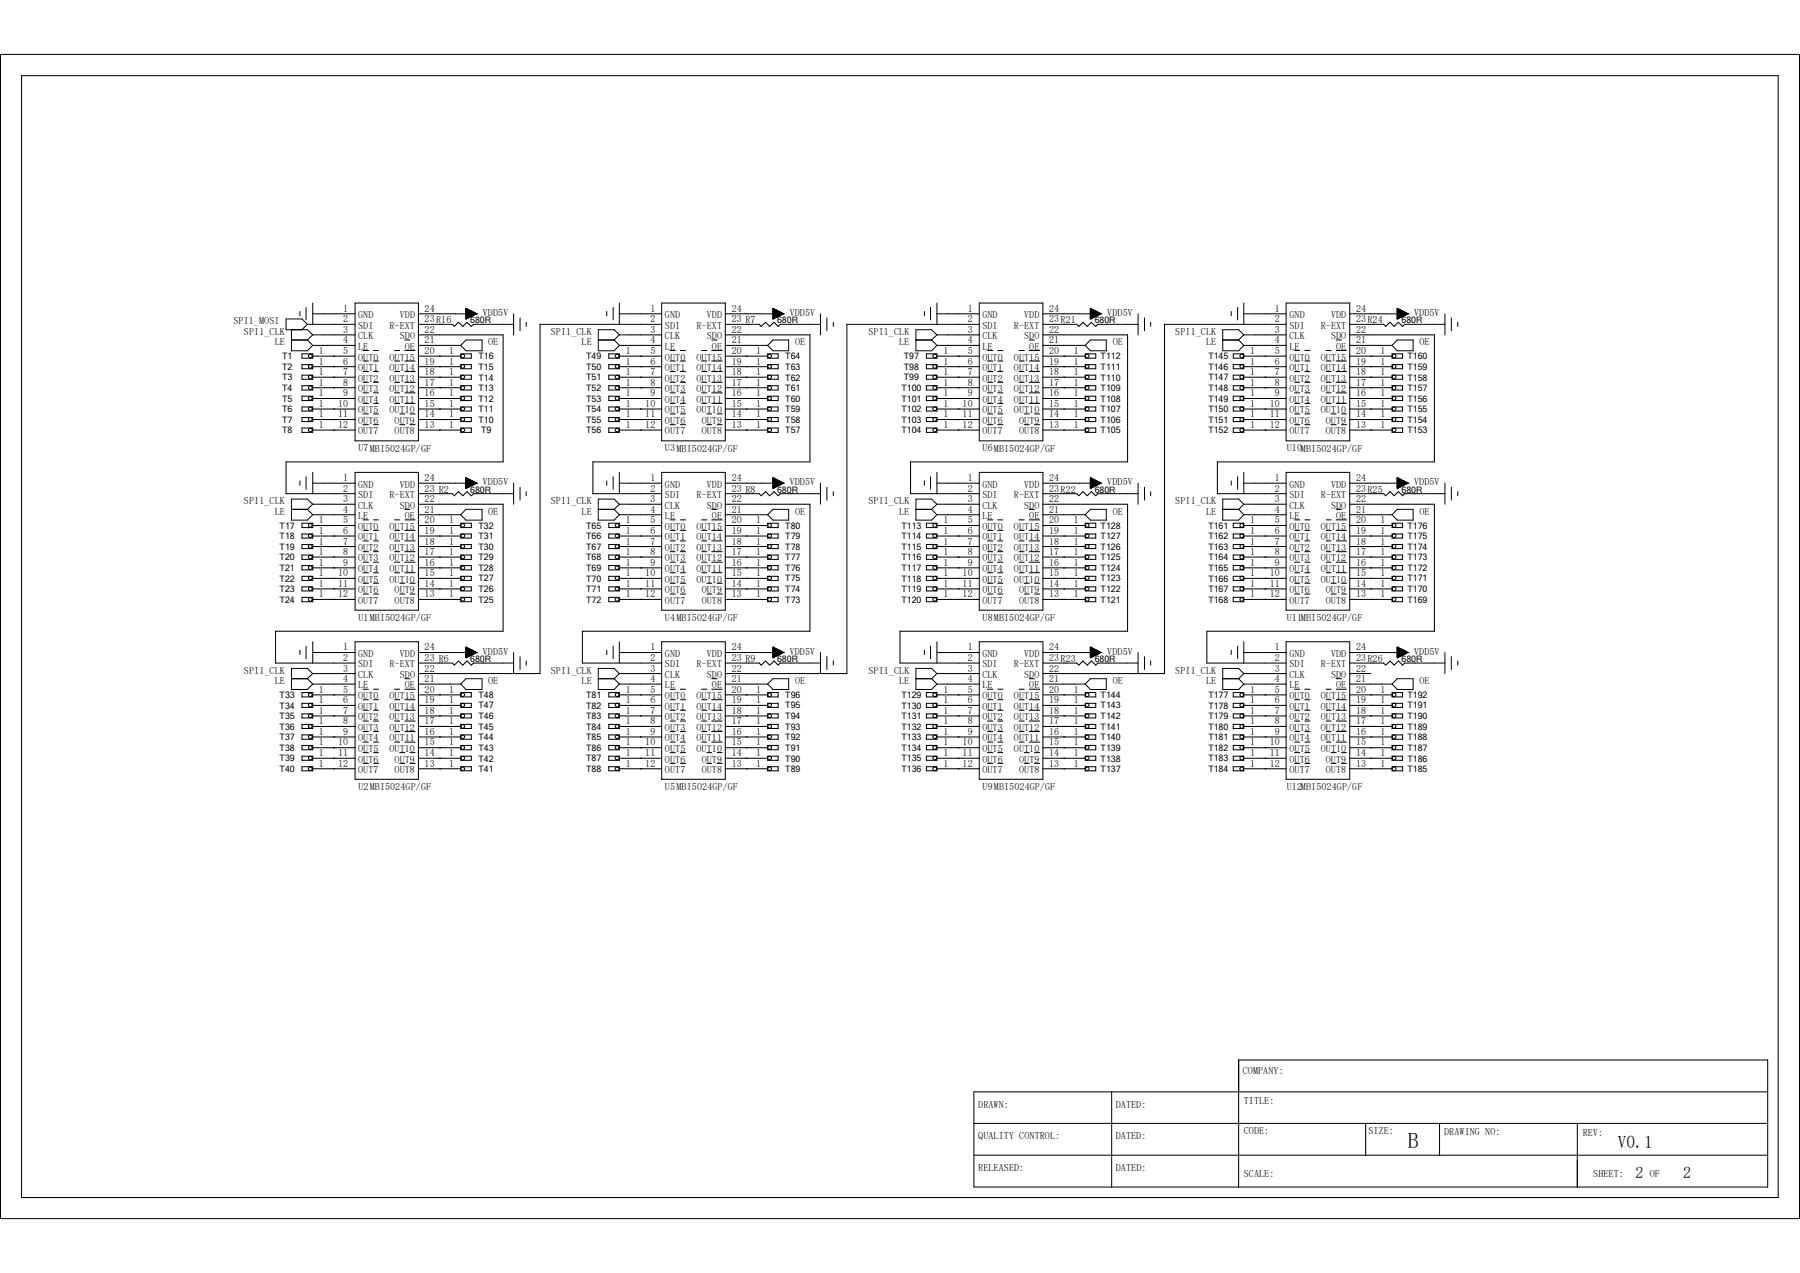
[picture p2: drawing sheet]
<svg xmlns="http://www.w3.org/2000/svg" width="297mm" height="210mm" viewBox="0 0 297 210" stroke-linecap="round" stroke-linejoin="round" font-family="sans-serif">
<defs><g id="words">
<text font-size="3.6" x="232.3" y="189.4">B</text>
<text font-size="2.9" x="267" y="189.4">V0.1</text>
<g font-size="2.6">
<text x="269.9" y="194.3">2</text>
<text x="277.7" y="194.3">2</text>
</g>
<g font-size="1.7">
<text x="38.5" y="53.5">SPI1_MOSI</text>
<text x="56.6" y="53.2">2</text>
<text x="56.6" y="51.4">1</text>
<text x="59.1" y="52.5">GND</text>
<text x="66" y="52.5">VDD</text>
<text x="70.1" y="51.4">24</text>
<text x="70.1" y="53.2">23R16</text>
<text x="79.7" y="52.1">VDD5V</text>
<text x="107.3" y="53.2">2</text>
<text x="107.3" y="51.4">1</text>
<text x="109.7" y="52.5">GND</text>
<text x="116.6" y="52.5">VDD</text>
<text x="120.7" y="51.4">24</text>
<text x="120.7" y="53.2">23 R7</text>
<text x="130.3" y="52.1">VDD5V</text>
<text x="159.7" y="53.2">2</text>
<text x="159.7" y="51.4">1</text>
<text x="162.1" y="52.5">GND</text>
<text x="169" y="52.5">VDD</text>
<text x="173.1" y="51.4">24</text>
<text x="173.1" y="53.2">23R21</text>
<text x="182.7" y="52.1">VDD5V</text>
<text x="210.4" y="53.2">2</text>
<text x="210.4" y="51.4">1</text>
<text x="212.8" y="52.5">GND</text>
<text x="219.6" y="52.5">VDD</text>
<text x="223.8" y="51.4">24</text>
<text x="223.8" y="53.2">23R24</text>
<text x="233.3" y="52.1">VDD5V</text>
<text x="40.3" y="55.2">SPI1_CLK</text>
<text x="45.3" y="57">LE</text>
<text x="52.6" y="58.4">1</text>
<text x="56.6" y="54.9">3</text>
<text x="56.6" y="56.6">4</text>
<text x="56.6" y="58.4">5</text>
<text x="59.1" y="54.2">SDI</text>
<text x="59.1" y="56">CLK</text>
<text x="59.1" y="57.7">LE</text>
<text x="59.1" y="59.5">OUT0</text>
<text x="64.3" y="54.2">R-EXT</text>
<text x="64.3" y="59.5">OUT15</text>
<text x="66" y="56">SDO</text>
<text x="66.8" y="57.7">OE</text>
<text x="70.1" y="54.9">22</text>
<text x="70.1" y="56.6">21</text>
<text x="70.1" y="58.4">20</text>
<text x="74.1" y="58.4">1</text>
<text x="80.6" y="57">OE</text>
<text x="90.9" y="55.2">SPI1_CLK</text>
<text x="96" y="57">LE</text>
<text x="103.3" y="58.4">1</text>
<text x="107.3" y="54.9">3</text>
<text x="107.3" y="56.6">4</text>
<text x="107.3" y="58.4">5</text>
<text x="109.7" y="54.2">SDI</text>
<text x="109.7" y="56">CLK</text>
<text x="109.7" y="57.7">LE</text>
<text x="109.7" y="59.5">OUT0</text>
<text x="114.9" y="54.2">R-EXT</text>
<text x="114.9" y="59.5">OUT15</text>
<text x="116.6" y="56">SDO</text>
<text x="117.5" y="57.7">OE</text>
<text x="120.7" y="54.9">22</text>
<text x="120.7" y="56.6">21</text>
<text x="120.7" y="58.4">20</text>
<text x="124.8" y="58.4">1</text>
<text x="131.2" y="57">OE</text>
<text x="143.3" y="55.2">SPI1_CLK</text>
<text x="148.4" y="57">LE</text>
<text x="155.7" y="58.4">1</text>
<text x="159.7" y="54.9">3</text>
<text x="159.7" y="56.6">4</text>
<text x="159.7" y="58.4">5</text>
<text x="162.1" y="54.2">SDI</text>
<text x="162.1" y="56">CLK</text>
<text x="162.1" y="57.7">LE</text>
<text x="162.1" y="59.5">OUT0</text>
<text x="167.3" y="54.2">R-EXT</text>
<text x="167.3" y="59.5">OUT15</text>
<text x="169" y="56">SDO</text>
<text x="169.8" y="57.7">OE</text>
<text x="173.1" y="54.9">22</text>
<text x="173.1" y="56.6">21</text>
<text x="173.1" y="58.4">20</text>
<text x="177.2" y="58.4">1</text>
<text x="183.6" y="57">OE</text>
<text x="193.9" y="55.2">SPI1_CLK</text>
<text x="199" y="57">LE</text>
<text x="206.3" y="58.4">1</text>
<text x="210.4" y="54.9">3</text>
<text x="210.4" y="56.6">4</text>
<text x="210.4" y="58.4">5</text>
<text x="212.8" y="54.2">SDI</text>
<text x="212.8" y="56">CLK</text>
<text x="212.8" y="57.7">LE</text>
<text x="212.8" y="59.5">OUT0</text>
<text x="217.9" y="54.2">R-EXT</text>
<text x="217.9" y="59.5">OUT15</text>
<text x="219.6" y="56">SDO</text>
<text x="220.5" y="57.7">OE</text>
<text x="223.8" y="54.9">22</text>
<text x="223.8" y="56.6">21</text>
<text x="223.8" y="58.4">20</text>
<text x="227.8" y="58.4">1</text>
<text x="234.2" y="57">OE</text>
<text x="52.6" y="60.2">1</text>
<text x="52.6" y="61.9">1</text>
<text x="52.6" y="63.6">1</text>
<text x="52.6" y="65.4">1</text>
<text x="56.6" y="60.2">6</text>
<text x="56.6" y="61.9">7</text>
<text x="56.6" y="63.6">8</text>
<text x="56.6" y="65.4">9</text>
<text x="59.1" y="61.2">OUT1</text>
<text x="59.1" y="62.9">OUT2</text>
<text x="59.1" y="64.7">OUT3</text>
<text x="64.3" y="61.2">OUT14</text>
<text x="64.3" y="62.9">OUT13</text>
<text x="64.3" y="64.7">OUT12</text>
<text x="70.1" y="60.2">19</text>
<text x="70.1" y="61.9">18</text>
<text x="70.1" y="63.6">17</text>
<text x="70.1" y="65.4">16</text>
<text x="74.1" y="65.4">1</text>
<text x="74.1" y="63.6">1</text>
<text x="74.1" y="61.9">1</text>
<text x="74.1" y="60.2">1</text>
<text x="103.3" y="60.2">1</text>
<text x="103.3" y="61.9">1</text>
<text x="103.3" y="63.6">1</text>
<text x="103.3" y="65.4">1</text>
<text x="107.3" y="60.2">6</text>
<text x="107.3" y="61.9">7</text>
<text x="107.3" y="63.6">8</text>
<text x="107.3" y="65.4">9</text>
<text x="109.7" y="61.2">OUT1</text>
<text x="109.7" y="62.9">OUT2</text>
<text x="109.7" y="64.7">OUT3</text>
<text x="114.9" y="61.2">OUT14</text>
<text x="114.9" y="62.9">OUT13</text>
<text x="114.9" y="64.7">OUT12</text>
<text x="120.7" y="60.2">19</text>
<text x="120.7" y="61.9">18</text>
<text x="120.7" y="63.6">17</text>
<text x="120.7" y="65.4">16</text>
<text x="124.8" y="65.4">1</text>
<text x="124.8" y="63.6">1</text>
<text x="124.8" y="61.9">1</text>
<text x="124.8" y="60.2">1</text>
<text x="155.7" y="60.2">1</text>
<text x="155.7" y="61.9">1</text>
<text x="155.7" y="63.6">1</text>
<text x="155.7" y="65.4">1</text>
<text x="159.7" y="60.2">6</text>
<text x="159.7" y="61.9">7</text>
<text x="159.7" y="63.6">8</text>
<text x="159.7" y="65.4">9</text>
<text x="162.1" y="61.2">OUT1</text>
<text x="162.1" y="62.9">OUT2</text>
<text x="162.1" y="64.7">OUT3</text>
<text x="167.3" y="61.2">OUT14</text>
<text x="167.3" y="62.9">OUT13</text>
<text x="167.3" y="64.7">OUT12</text>
<text x="173.1" y="60.2">19</text>
<text x="173.1" y="61.9">18</text>
<text x="173.1" y="63.6">17</text>
<text x="173.1" y="65.4">16</text>
<text x="177.2" y="65.4">1</text>
<text x="177.2" y="63.6">1</text>
<text x="177.2" y="61.9">1</text>
<text x="177.2" y="60.2">1</text>
<text x="206.3" y="60.2">1</text>
<text x="206.3" y="61.9">1</text>
<text x="206.3" y="63.6">1</text>
<text x="206.3" y="65.4">1</text>
<text x="210.4" y="60.2">6</text>
<text x="210.4" y="61.9">7</text>
<text x="210.4" y="63.6">8</text>
<text x="210.4" y="65.4">9</text>
<text x="212.8" y="61.2">OUT1</text>
<text x="212.8" y="62.9">OUT2</text>
<text x="212.8" y="64.7">OUT3</text>
<text x="217.9" y="61.2">OUT14</text>
<text x="217.9" y="62.9">OUT13</text>
<text x="217.9" y="64.7">OUT12</text>
<text x="223.8" y="60.2">19</text>
<text x="223.8" y="61.9">18</text>
<text x="223.8" y="63.6">17</text>
<text x="223.8" y="65.4">16</text>
<text x="227.8" y="65.4">1</text>
<text x="227.8" y="63.6">1</text>
<text x="227.8" y="61.9">1</text>
<text x="227.8" y="60.2">1</text>
<text x="52.6" y="67.1">1</text>
<text x="52.6" y="68.9">1</text>
<text x="52.6" y="70.6">1</text>
<text x="55.8" y="67.1">10</text>
<text x="55.8" y="68.9">11</text>
<text x="55.8" y="70.6">12</text>
<text x="59.1" y="66.5">OUT4</text>
<text x="59.1" y="68.2">OUT5</text>
<text x="59.1" y="69.9">OUT6</text>
<text x="59.1" y="71.7">OUT7</text>
<text x="64.3" y="66.5">OUT11</text>
<text x="64.3" y="68.2">OUT10</text>
<text x="65.1" y="69.9">OUT9</text>
<text x="65.1" y="71.7">OUT8</text>
<text x="70.1" y="67.1">15</text>
<text x="70.1" y="68.9">14</text>
<text x="70.1" y="70.6">13</text>
<text x="74.1" y="70.6">1</text>
<text x="74.1" y="68.9">1</text>
<text x="74.1" y="67.1">1</text>
<text x="103.3" y="67.1">1</text>
<text x="103.3" y="68.9">1</text>
<text x="103.3" y="70.6">1</text>
<text x="106.5" y="67.1">10</text>
<text x="106.5" y="68.9">11</text>
<text x="106.5" y="70.6">12</text>
<text x="109.7" y="66.5">OUT4</text>
<text x="109.7" y="68.2">OUT5</text>
<text x="109.7" y="69.9">OUT6</text>
<text x="109.7" y="71.7">OUT7</text>
<text x="114.9" y="66.5">OUT11</text>
<text x="114.9" y="68.2">OUT10</text>
<text x="115.8" y="69.9">OUT9</text>
<text x="115.8" y="71.7">OUT8</text>
<text x="120.7" y="67.1">15</text>
<text x="120.7" y="68.9">14</text>
<text x="120.7" y="70.6">13</text>
<text x="124.8" y="70.6">1</text>
<text x="124.8" y="68.9">1</text>
<text x="124.8" y="67.1">1</text>
<text x="155.7" y="67.1">1</text>
<text x="155.7" y="68.9">1</text>
<text x="155.7" y="70.6">1</text>
<text x="158.8" y="67.1">10</text>
<text x="158.8" y="68.9">11</text>
<text x="158.8" y="70.6">12</text>
<text x="162.1" y="66.5">OUT4</text>
<text x="162.1" y="68.2">OUT5</text>
<text x="162.1" y="69.9">OUT6</text>
<text x="162.1" y="71.7">OUT7</text>
<text x="167.3" y="66.5">OUT11</text>
<text x="167.3" y="68.2">OUT10</text>
<text x="168.1" y="69.9">OUT9</text>
<text x="168.1" y="71.7">OUT8</text>
<text x="173.1" y="67.1">15</text>
<text x="173.1" y="68.9">14</text>
<text x="173.1" y="70.6">13</text>
<text x="177.2" y="70.6">1</text>
<text x="177.2" y="68.9">1</text>
<text x="177.2" y="67.1">1</text>
<text x="206.3" y="67.1">1</text>
<text x="206.3" y="68.9">1</text>
<text x="206.3" y="70.6">1</text>
<text x="209.5" y="67.1">10</text>
<text x="209.5" y="68.9">11</text>
<text x="209.5" y="70.6">12</text>
<text x="212.8" y="66.5">OUT4</text>
<text x="212.8" y="68.2">OUT5</text>
<text x="212.8" y="69.9">OUT6</text>
<text x="212.8" y="71.7">OUT7</text>
<text x="217.9" y="66.5">OUT11</text>
<text x="217.9" y="68.2">OUT10</text>
<text x="218.8" y="69.9">OUT9</text>
<text x="218.8" y="71.7">OUT8</text>
<text x="223.8" y="67.1">15</text>
<text x="223.8" y="68.9">14</text>
<text x="223.8" y="70.6">13</text>
<text x="227.8" y="70.6">1</text>
<text x="227.8" y="68.9">1</text>
<text x="227.8" y="67.1">1</text>
<text x="59.1" y="74.5">U7MBI5024GP/GF</text>
<text x="109.7" y="74.5">U3MBI5024GP/GF</text>
<text x="162.1" y="74.5">U6MBI5024GP/GF</text>
<text x="212.3" y="74.5">U10MBI5024GP/GF</text>
<text x="40.3" y="83.2">SPI1_CLK</text>
<text x="56.6" y="81.1">2</text>
<text x="56.6" y="82.8">3</text>
<text x="56.6" y="79.3">1</text>
<text x="59.1" y="82.2">SDI</text>
<text x="59.1" y="83.9">CLK</text>
<text x="59.1" y="80.4">GND</text>
<text x="64.3" y="82.2">R-EXT</text>
<text x="66" y="80.4">VDD</text>
<text x="66" y="83.9">SDO</text>
<text x="70.1" y="79.3">24</text>
<text x="70.1" y="81.1">23 R2</text>
<text x="70.1" y="82.8">22</text>
<text x="79.7" y="80.1">VDD5V</text>
<text x="90.9" y="83.2">SPI1_CLK</text>
<text x="107.3" y="81.1">2</text>
<text x="107.3" y="82.8">3</text>
<text x="107.3" y="79.3">1</text>
<text x="109.7" y="82.2">SDI</text>
<text x="109.7" y="83.9">CLK</text>
<text x="109.7" y="80.4">GND</text>
<text x="114.9" y="82.2">R-EXT</text>
<text x="116.6" y="80.4">VDD</text>
<text x="116.6" y="83.9">SDO</text>
<text x="120.7" y="79.3">24</text>
<text x="120.7" y="81.1">23 R8</text>
<text x="120.7" y="82.8">22</text>
<text x="130.3" y="80.1">VDD5V</text>
<text x="143.3" y="83.2">SPI1_CLK</text>
<text x="159.7" y="81.1">2</text>
<text x="159.7" y="82.8">3</text>
<text x="159.7" y="79.3">1</text>
<text x="162.1" y="82.2">SDI</text>
<text x="162.1" y="83.9">CLK</text>
<text x="162.1" y="80.4">GND</text>
<text x="167.3" y="82.2">R-EXT</text>
<text x="169" y="80.4">VDD</text>
<text x="169" y="83.9">SDO</text>
<text x="173.1" y="79.3">24</text>
<text x="173.1" y="81.1">23R22</text>
<text x="173.1" y="82.8">22</text>
<text x="182.7" y="80.1">VDD5V</text>
<text x="193.9" y="83.2">SPI1_CLK</text>
<text x="210.4" y="81.1">2</text>
<text x="210.4" y="82.8">3</text>
<text x="210.4" y="79.3">1</text>
<text x="212.8" y="82.2">SDI</text>
<text x="212.8" y="83.9">CLK</text>
<text x="212.8" y="80.4">GND</text>
<text x="217.9" y="82.2">R-EXT</text>
<text x="219.6" y="80.4">VDD</text>
<text x="219.6" y="83.9">SDO</text>
<text x="223.8" y="79.3">24</text>
<text x="223.8" y="81.1">23R25</text>
<text x="223.8" y="82.8">22</text>
<text x="233.3" y="80.1">VDD5V</text>
<text x="45.3" y="84.9">LE</text>
<text x="52.6" y="86.3">1</text>
<text x="52.6" y="88.1">1</text>
<text x="52.6" y="89.8">1</text>
<text x="56.6" y="84.6">4</text>
<text x="56.6" y="86.3">5</text>
<text x="56.6" y="88.1">6</text>
<text x="56.6" y="89.8">7</text>
<text x="59.1" y="85.6">LE</text>
<text x="59.1" y="87.4">OUT0</text>
<text x="59.1" y="89.2">OUT1</text>
<text x="64.3" y="87.4">OUT15</text>
<text x="64.3" y="89.2">OUT14</text>
<text x="66.8" y="85.6">OE</text>
<text x="70.1" y="84.6">21</text>
<text x="70.1" y="86.3">20</text>
<text x="70.1" y="88.1">19</text>
<text x="70.1" y="89.8">18</text>
<text x="74.1" y="89.8">1</text>
<text x="74.1" y="88.1">1</text>
<text x="74.1" y="86.3">1</text>
<text x="80.6" y="84.9">OE</text>
<text x="96" y="84.9">LE</text>
<text x="103.3" y="86.3">1</text>
<text x="103.3" y="88.1">1</text>
<text x="103.3" y="89.8">1</text>
<text x="107.3" y="84.6">4</text>
<text x="107.3" y="86.3">5</text>
<text x="107.3" y="88.1">6</text>
<text x="107.3" y="89.8">7</text>
<text x="109.7" y="85.6">LE</text>
<text x="109.7" y="87.4">OUT0</text>
<text x="109.7" y="89.2">OUT1</text>
<text x="114.9" y="87.4">OUT15</text>
<text x="114.9" y="89.2">OUT14</text>
<text x="117.5" y="85.6">OE</text>
<text x="120.7" y="84.6">21</text>
<text x="120.7" y="86.3">20</text>
<text x="120.7" y="88.1">19</text>
<text x="120.7" y="89.8">18</text>
<text x="124.8" y="89.8">1</text>
<text x="124.8" y="88.1">1</text>
<text x="124.8" y="86.3">1</text>
<text x="131.2" y="84.9">OE</text>
<text x="148.4" y="84.9">LE</text>
<text x="155.7" y="86.3">1</text>
<text x="155.7" y="88.1">1</text>
<text x="155.7" y="89.8">1</text>
<text x="159.7" y="84.6">4</text>
<text x="159.7" y="86.3">5</text>
<text x="159.7" y="88.1">6</text>
<text x="159.7" y="89.8">7</text>
<text x="162.1" y="85.6">LE</text>
<text x="162.1" y="87.4">OUT0</text>
<text x="162.1" y="89.2">OUT1</text>
<text x="167.3" y="87.4">OUT15</text>
<text x="167.3" y="89.2">OUT14</text>
<text x="169.8" y="85.6">OE</text>
<text x="173.1" y="84.6">21</text>
<text x="173.1" y="86.3">20</text>
<text x="173.1" y="88.1">19</text>
<text x="173.1" y="89.8">18</text>
<text x="177.2" y="89.8">1</text>
<text x="177.2" y="88.1">1</text>
<text x="177.2" y="86.3">1</text>
<text x="183.6" y="84.9">OE</text>
<text x="199" y="84.9">LE</text>
<text x="206.3" y="86.3">1</text>
<text x="206.3" y="88.1">1</text>
<text x="206.3" y="89.8">1</text>
<text x="210.4" y="84.6">4</text>
<text x="210.4" y="86.3">5</text>
<text x="210.4" y="88.1">6</text>
<text x="210.4" y="89.8">7</text>
<text x="212.8" y="85.6">LE</text>
<text x="212.8" y="87.4">OUT0</text>
<text x="212.8" y="89.2">OUT1</text>
<text x="217.9" y="87.4">OUT15</text>
<text x="217.9" y="89.2">OUT14</text>
<text x="220.5" y="85.6">OE</text>
<text x="223.8" y="84.6">21</text>
<text x="223.8" y="86.3">20</text>
<text x="223.8" y="88.1">19</text>
<text x="223.8" y="89.8">18</text>
<text x="227.8" y="89.8">1</text>
<text x="227.8" y="88.1">1</text>
<text x="227.8" y="86.3">1</text>
<text x="234.2" y="84.9">OE</text>
<text x="52.6" y="91.6">1</text>
<text x="52.6" y="93.3">1</text>
<text x="52.6" y="95.1">1</text>
<text x="55.8" y="95.1">10</text>
<text x="56.6" y="91.6">8</text>
<text x="56.6" y="93.3">9</text>
<text x="59.1" y="90.9">OUT2</text>
<text x="59.1" y="92.6">OUT3</text>
<text x="59.1" y="94.4">OUT4</text>
<text x="64.3" y="90.9">OUT13</text>
<text x="64.3" y="92.6">OUT12</text>
<text x="64.3" y="94.4">OUT11</text>
<text x="70.1" y="91.6">17</text>
<text x="70.1" y="93.3">16</text>
<text x="70.1" y="95.1">15</text>
<text x="74.1" y="95.1">1</text>
<text x="74.1" y="93.3">1</text>
<text x="74.1" y="91.6">1</text>
<text x="103.3" y="91.6">1</text>
<text x="103.3" y="93.3">1</text>
<text x="103.3" y="95.1">1</text>
<text x="106.5" y="95.1">10</text>
<text x="107.3" y="91.6">8</text>
<text x="107.3" y="93.3">9</text>
<text x="109.7" y="90.9">OUT2</text>
<text x="109.7" y="92.6">OUT3</text>
<text x="109.7" y="94.4">OUT4</text>
<text x="114.9" y="90.9">OUT13</text>
<text x="114.9" y="92.6">OUT12</text>
<text x="114.9" y="94.4">OUT11</text>
<text x="120.7" y="91.6">17</text>
<text x="120.7" y="93.3">16</text>
<text x="120.7" y="95.1">15</text>
<text x="124.8" y="95.1">1</text>
<text x="124.8" y="93.3">1</text>
<text x="124.8" y="91.6">1</text>
<text x="155.7" y="91.6">1</text>
<text x="155.7" y="93.3">1</text>
<text x="155.7" y="95.1">1</text>
<text x="158.8" y="95.1">10</text>
<text x="159.7" y="91.6">8</text>
<text x="159.7" y="93.3">9</text>
<text x="162.1" y="90.9">OUT2</text>
<text x="162.1" y="92.6">OUT3</text>
<text x="162.1" y="94.4">OUT4</text>
<text x="167.3" y="90.9">OUT13</text>
<text x="167.3" y="92.6">OUT12</text>
<text x="167.3" y="94.4">OUT11</text>
<text x="173.1" y="91.6">17</text>
<text x="173.1" y="93.3">16</text>
<text x="173.1" y="95.1">15</text>
<text x="177.2" y="95.1">1</text>
<text x="177.2" y="93.3">1</text>
<text x="177.2" y="91.6">1</text>
<text x="206.3" y="91.6">1</text>
<text x="206.3" y="93.3">1</text>
<text x="206.3" y="95.1">1</text>
<text x="209.5" y="95.1">10</text>
<text x="210.4" y="91.6">8</text>
<text x="210.4" y="93.3">9</text>
<text x="212.8" y="90.9">OUT2</text>
<text x="212.8" y="92.6">OUT3</text>
<text x="212.8" y="94.4">OUT4</text>
<text x="217.9" y="90.9">OUT13</text>
<text x="217.9" y="92.6">OUT12</text>
<text x="217.9" y="94.4">OUT11</text>
<text x="223.8" y="91.6">17</text>
<text x="223.8" y="93.3">16</text>
<text x="223.8" y="95.1">15</text>
<text x="227.8" y="95.1">1</text>
<text x="227.8" y="93.3">1</text>
<text x="227.8" y="91.6">1</text>
<text x="52.6" y="96.8">1</text>
<text x="52.6" y="98.6">1</text>
<text x="55.8" y="96.8">11</text>
<text x="55.8" y="98.6">12</text>
<text x="59.1" y="96.1">OUT5</text>
<text x="59.1" y="97.9">OUT6</text>
<text x="59.1" y="99.6">OUT7</text>
<text x="64.3" y="96.1">OUT10</text>
<text x="65.1" y="97.9">OUT9</text>
<text x="65.1" y="99.6">OUT8</text>
<text x="70.1" y="96.8">14</text>
<text x="70.1" y="98.6">13</text>
<text x="74.1" y="98.6">1</text>
<text x="74.1" y="96.8">1</text>
<text x="103.3" y="96.8">1</text>
<text x="103.3" y="98.6">1</text>
<text x="106.5" y="96.8">11</text>
<text x="106.5" y="98.6">12</text>
<text x="109.7" y="96.1">OUT5</text>
<text x="109.7" y="97.9">OUT6</text>
<text x="109.7" y="99.6">OUT7</text>
<text x="114.9" y="96.1">OUT10</text>
<text x="115.8" y="97.9">OUT9</text>
<text x="115.8" y="99.6">OUT8</text>
<text x="120.7" y="96.8">14</text>
<text x="120.7" y="98.6">13</text>
<text x="124.8" y="98.6">1</text>
<text x="124.8" y="96.8">1</text>
<text x="155.7" y="96.8">1</text>
<text x="155.7" y="98.6">1</text>
<text x="158.8" y="96.8">11</text>
<text x="158.8" y="98.6">12</text>
<text x="162.1" y="96.1">OUT5</text>
<text x="162.1" y="97.9">OUT6</text>
<text x="162.1" y="99.6">OUT7</text>
<text x="167.3" y="96.1">OUT10</text>
<text x="168.1" y="97.9">OUT9</text>
<text x="168.1" y="99.6">OUT8</text>
<text x="173.1" y="96.8">14</text>
<text x="173.1" y="98.6">13</text>
<text x="177.2" y="98.6">1</text>
<text x="177.2" y="96.8">1</text>
<text x="206.3" y="96.8">1</text>
<text x="206.3" y="98.6">1</text>
<text x="209.5" y="96.8">11</text>
<text x="209.5" y="98.6">12</text>
<text x="212.8" y="96.1">OUT5</text>
<text x="212.8" y="97.9">OUT6</text>
<text x="212.8" y="99.6">OUT7</text>
<text x="217.9" y="96.1">OUT10</text>
<text x="218.8" y="97.9">OUT9</text>
<text x="218.8" y="99.6">OUT8</text>
<text x="223.8" y="96.8">14</text>
<text x="223.8" y="98.6">13</text>
<text x="227.8" y="98.6">1</text>
<text x="227.8" y="96.8">1</text>
<text x="56.6" y="107.3">1</text>
<text x="59.1" y="102.4">U1MBI5024GP/GF</text>
<text x="70.1" y="107.3">24</text>
<text x="79.7" y="108">VDD5V</text>
<text x="107.3" y="107.3">1</text>
<text x="109.7" y="102.4">U4MBI5024GP/GF</text>
<text x="120.7" y="107.3">24</text>
<text x="130.3" y="108">VDD5V</text>
<text x="159.7" y="107.3">1</text>
<text x="162.1" y="102.4">U8MBI5024GP/GF</text>
<text x="173.1" y="107.3">24</text>
<text x="182.7" y="108">VDD5V</text>
<text x="210.4" y="107.3">1</text>
<text x="212.3" y="102.4">U11MBI5024GP/GF</text>
<text x="223.8" y="107.3">24</text>
<text x="233.3" y="108">VDD5V</text>
<text x="40.3" y="111.1">SPI1_CLK</text>
<text x="45.3" y="112.9">LE</text>
<text x="56.6" y="109.1">2</text>
<text x="56.6" y="110.8">3</text>
<text x="56.6" y="112.5">4</text>
<text x="59.1" y="110.1">SDI</text>
<text x="59.1" y="111.8">CLK</text>
<text x="59.1" y="113.6">LE</text>
<text x="59.1" y="108.4">GND</text>
<text x="64.3" y="110.1">R-EXT</text>
<text x="66" y="108.4">VDD</text>
<text x="66" y="111.8">SDO</text>
<text x="66.8" y="113.6">OE</text>
<text x="70.1" y="109.1">23 R6</text>
<text x="70.1" y="110.8">22</text>
<text x="70.1" y="112.5">21</text>
<text x="80.6" y="112.9">OE</text>
<text x="90.9" y="111.1">SPI1_CLK</text>
<text x="96" y="112.9">LE</text>
<text x="107.3" y="109.1">2</text>
<text x="107.3" y="110.8">3</text>
<text x="107.3" y="112.5">4</text>
<text x="109.7" y="110.1">SDI</text>
<text x="109.7" y="111.8">CLK</text>
<text x="109.7" y="113.6">LE</text>
<text x="109.7" y="108.4">GND</text>
<text x="114.9" y="110.1">R-EXT</text>
<text x="116.6" y="108.4">VDD</text>
<text x="116.6" y="111.8">SDO</text>
<text x="117.5" y="113.6">OE</text>
<text x="120.7" y="109.1">23 R9</text>
<text x="120.7" y="110.8">22</text>
<text x="120.7" y="112.5">21</text>
<text x="131.2" y="112.9">OE</text>
<text x="143.3" y="111.1">SPI1_CLK</text>
<text x="148.4" y="112.9">LE</text>
<text x="159.7" y="109.1">2</text>
<text x="159.7" y="110.8">3</text>
<text x="159.7" y="112.5">4</text>
<text x="162.1" y="110.1">SDI</text>
<text x="162.1" y="111.8">CLK</text>
<text x="162.1" y="113.6">LE</text>
<text x="162.1" y="108.4">GND</text>
<text x="167.3" y="110.1">R-EXT</text>
<text x="169" y="108.4">VDD</text>
<text x="169" y="111.8">SDO</text>
<text x="169.8" y="113.6">OE</text>
<text x="173.1" y="109.1">23R23</text>
<text x="173.1" y="110.8">22</text>
<text x="173.1" y="112.5">21</text>
<text x="183.6" y="112.9">OE</text>
<text x="193.9" y="111.1">SPI1_CLK</text>
<text x="199" y="112.9">LE</text>
<text x="210.4" y="109.1">2</text>
<text x="210.4" y="110.8">3</text>
<text x="210.4" y="112.5">4</text>
<text x="212.8" y="110.1">SDI</text>
<text x="212.8" y="111.8">CLK</text>
<text x="212.8" y="113.6">LE</text>
<text x="212.8" y="108.4">GND</text>
<text x="217.9" y="110.1">R-EXT</text>
<text x="219.6" y="108.4">VDD</text>
<text x="219.6" y="111.8">SDO</text>
<text x="220.5" y="113.6">OE</text>
<text x="223.8" y="109.1">23R26</text>
<text x="223.8" y="110.8">22</text>
<text x="223.8" y="112.5">21</text>
<text x="234.2" y="112.9">OE</text>
<text x="52.6" y="114.3">1</text>
<text x="52.6" y="116">1</text>
<text x="52.6" y="117.8">1</text>
<text x="52.6" y="119.5">1</text>
<text x="56.6" y="114.3">5</text>
<text x="56.6" y="116">6</text>
<text x="56.6" y="117.8">7</text>
<text x="56.6" y="119.5">8</text>
<text x="59.1" y="115.4">OUT0</text>
<text x="59.1" y="117.1">OUT1</text>
<text x="59.1" y="118.8">OUT2</text>
<text x="64.3" y="115.4">OUT15</text>
<text x="64.3" y="117.1">OUT14</text>
<text x="64.3" y="118.8">OUT13</text>
<text x="70.1" y="114.3">20</text>
<text x="70.1" y="116">19</text>
<text x="70.1" y="117.8">18</text>
<text x="70.1" y="119.5">17</text>
<text x="74.1" y="119.5">1</text>
<text x="74.1" y="117.8">1</text>
<text x="74.1" y="116">1</text>
<text x="74.1" y="114.3">1</text>
<text x="103.3" y="114.3">1</text>
<text x="103.3" y="116">1</text>
<text x="103.3" y="117.8">1</text>
<text x="103.3" y="119.5">1</text>
<text x="107.3" y="114.3">5</text>
<text x="107.3" y="116">6</text>
<text x="107.3" y="117.8">7</text>
<text x="107.3" y="119.5">8</text>
<text x="109.7" y="115.4">OUT0</text>
<text x="109.7" y="117.1">OUT1</text>
<text x="109.7" y="118.8">OUT2</text>
<text x="114.9" y="115.4">OUT15</text>
<text x="114.9" y="117.1">OUT14</text>
<text x="114.9" y="118.8">OUT13</text>
<text x="120.7" y="114.3">20</text>
<text x="120.7" y="116">19</text>
<text x="120.7" y="117.8">18</text>
<text x="120.7" y="119.5">17</text>
<text x="124.8" y="119.5">1</text>
<text x="124.8" y="117.8">1</text>
<text x="124.8" y="116">1</text>
<text x="124.8" y="114.3">1</text>
<text x="155.7" y="114.3">1</text>
<text x="155.7" y="116">1</text>
<text x="155.7" y="117.8">1</text>
<text x="155.7" y="119.5">1</text>
<text x="159.7" y="114.3">5</text>
<text x="159.7" y="116">6</text>
<text x="159.7" y="117.8">7</text>
<text x="159.7" y="119.5">8</text>
<text x="162.1" y="115.4">OUT0</text>
<text x="162.1" y="117.1">OUT1</text>
<text x="162.1" y="118.8">OUT2</text>
<text x="167.3" y="115.4">OUT15</text>
<text x="167.3" y="117.1">OUT14</text>
<text x="167.3" y="118.8">OUT13</text>
<text x="173.1" y="114.3">20</text>
<text x="173.1" y="116">19</text>
<text x="173.1" y="117.8">18</text>
<text x="173.1" y="119.5">17</text>
<text x="177.2" y="119.5">1</text>
<text x="177.2" y="117.8">1</text>
<text x="177.2" y="116">1</text>
<text x="177.2" y="114.3">1</text>
<text x="206.3" y="114.3">1</text>
<text x="206.3" y="116">1</text>
<text x="206.3" y="117.8">1</text>
<text x="206.3" y="119.5">1</text>
<text x="210.4" y="114.3">5</text>
<text x="210.4" y="116">6</text>
<text x="210.4" y="117.8">7</text>
<text x="210.4" y="119.5">8</text>
<text x="212.8" y="115.4">OUT0</text>
<text x="212.8" y="117.1">OUT1</text>
<text x="212.8" y="118.8">OUT2</text>
<text x="217.9" y="115.4">OUT15</text>
<text x="217.9" y="117.1">OUT14</text>
<text x="217.9" y="118.8">OUT13</text>
<text x="223.8" y="114.3">20</text>
<text x="223.8" y="116">19</text>
<text x="223.8" y="117.8">18</text>
<text x="223.8" y="119.5">17</text>
<text x="227.8" y="119.5">1</text>
<text x="227.8" y="117.8">1</text>
<text x="227.8" y="116">1</text>
<text x="227.8" y="114.3">1</text>
<text x="52.6" y="121.2">1</text>
<text x="52.6" y="123">1</text>
<text x="52.6" y="124.8">1</text>
<text x="55.8" y="123">10</text>
<text x="55.8" y="124.8">11</text>
<text x="56.6" y="121.2">9</text>
<text x="59.1" y="120.6">OUT3</text>
<text x="59.1" y="122.3">OUT4</text>
<text x="59.1" y="124.1">OUT5</text>
<text x="59.1" y="125.8">OUT6</text>
<text x="64.3" y="120.6">OUT12</text>
<text x="64.3" y="122.3">OUT11</text>
<text x="64.3" y="124.1">OUT10</text>
<text x="65.1" y="125.8">OUT9</text>
<text x="70.1" y="121.2">16</text>
<text x="70.1" y="123">15</text>
<text x="70.1" y="124.8">14</text>
<text x="74.1" y="124.8">1</text>
<text x="74.1" y="123">1</text>
<text x="74.1" y="121.2">1</text>
<text x="103.3" y="121.2">1</text>
<text x="103.3" y="123">1</text>
<text x="103.3" y="124.8">1</text>
<text x="106.5" y="123">10</text>
<text x="106.5" y="124.8">11</text>
<text x="107.3" y="121.2">9</text>
<text x="109.7" y="120.6">OUT3</text>
<text x="109.7" y="122.3">OUT4</text>
<text x="109.7" y="124.1">OUT5</text>
<text x="109.7" y="125.8">OUT6</text>
<text x="114.9" y="120.6">OUT12</text>
<text x="114.9" y="122.3">OUT11</text>
<text x="114.9" y="124.1">OUT10</text>
<text x="115.8" y="125.8">OUT9</text>
<text x="120.7" y="121.2">16</text>
<text x="120.7" y="123">15</text>
<text x="120.7" y="124.8">14</text>
<text x="124.8" y="124.8">1</text>
<text x="124.8" y="123">1</text>
<text x="124.8" y="121.2">1</text>
<text x="155.7" y="121.2">1</text>
<text x="155.7" y="123">1</text>
<text x="155.7" y="124.8">1</text>
<text x="158.8" y="123">10</text>
<text x="158.8" y="124.8">11</text>
<text x="159.7" y="121.2">9</text>
<text x="162.1" y="120.6">OUT3</text>
<text x="162.1" y="122.3">OUT4</text>
<text x="162.1" y="124.1">OUT5</text>
<text x="162.1" y="125.8">OUT6</text>
<text x="167.3" y="120.6">OUT12</text>
<text x="167.3" y="122.3">OUT11</text>
<text x="167.3" y="124.1">OUT10</text>
<text x="168.1" y="125.8">OUT9</text>
<text x="173.1" y="121.2">16</text>
<text x="173.1" y="123">15</text>
<text x="173.1" y="124.8">14</text>
<text x="177.2" y="124.8">1</text>
<text x="177.2" y="123">1</text>
<text x="177.2" y="121.2">1</text>
<text x="206.3" y="121.2">1</text>
<text x="206.3" y="123">1</text>
<text x="206.3" y="124.8">1</text>
<text x="209.5" y="123">10</text>
<text x="209.5" y="124.8">11</text>
<text x="210.4" y="121.2">9</text>
<text x="212.8" y="120.6">OUT3</text>
<text x="212.8" y="122.3">OUT4</text>
<text x="212.8" y="124.1">OUT5</text>
<text x="212.8" y="125.8">OUT6</text>
<text x="217.9" y="120.6">OUT12</text>
<text x="217.9" y="122.3">OUT11</text>
<text x="217.9" y="124.1">OUT10</text>
<text x="218.8" y="125.8">OUT9</text>
<text x="223.8" y="121.2">16</text>
<text x="223.8" y="123">15</text>
<text x="223.8" y="124.8">14</text>
<text x="227.8" y="124.8">1</text>
<text x="227.8" y="123">1</text>
<text x="227.8" y="121.2">1</text>
<text x="52.6" y="126.5">1</text>
<text x="55.8" y="126.5">12</text>
<text x="59.1" y="127.6">OUT7</text>
<text x="59.1" y="130.3">U2MBI5024GP/GF</text>
<text x="65.1" y="127.6">OUT8</text>
<text x="70.1" y="126.5">13</text>
<text x="74.1" y="126.5">1</text>
<text x="103.3" y="126.5">1</text>
<text x="106.5" y="126.5">12</text>
<text x="109.7" y="127.6">OUT7</text>
<text x="109.7" y="130.3">U5MBI5024GP/GF</text>
<text x="115.8" y="127.6">OUT8</text>
<text x="120.7" y="126.5">13</text>
<text x="124.8" y="126.5">1</text>
<text x="155.7" y="126.5">1</text>
<text x="158.8" y="126.5">12</text>
<text x="162.1" y="127.6">OUT7</text>
<text x="162.1" y="130.3">U9MBI5024GP/GF</text>
<text x="168.1" y="127.6">OUT8</text>
<text x="173.1" y="126.5">13</text>
<text x="177.2" y="126.5">1</text>
<text x="206.3" y="126.5">1</text>
<text x="209.5" y="126.5">12</text>
<text x="212.3" y="130.3">U12MBI5024GP/GF</text>
<text x="212.8" y="127.6">OUT7</text>
<text x="218.8" y="127.6">OUT8</text>
<text x="223.8" y="126.5">13</text>
<text x="227.8" y="126.5">1</text>
<text x="205.1" y="177.2">COMPANY:</text>
<text x="161.4" y="182.8">DRAWN:</text>
<text x="184.1" y="182.8">DATED:</text>
<text x="205.2" y="182.1">TITLE:</text>
<text x="161.4" y="188">QUALITY CONTROL:</text>
<text x="184.1" y="188">DATED:</text>
<text x="205.2" y="187.1">CODE:</text>
<text x="225.8" y="187.1">SIZE:</text>
<text x="238.3" y="187.2">DRAWING NO:</text>
<text x="261.2" y="187.4">REV:</text>
<text x="161.4" y="193.2">RELEASED:</text>
<text x="184.1" y="193.2">DATED:</text>
<text x="205.2" y="194.1">SCALE:</text>
<text x="262.9" y="194.1">SHEET:</text>
<text x="272.2" y="194.1">OF</text>
</g>
<g font-size="1.5">
<text x="77.6" y="53.3">680R</text>
<text x="128.2" y="53.3">680R</text>
<text x="180.6" y="53.3">680R</text>
<text x="231.3" y="53.3">680R</text>
<text x="46.6" y="59.3">T1</text>
<text x="79" y="59.3">T16</text>
<text x="96.7" y="59.3">T49</text>
<text x="129.6" y="59.3">T64</text>
<text x="149.1" y="59.3">T97</text>
<text x="181.6" y="59.3">T112</text>
<text x="199.4" y="59.3">T145</text>
<text x="232.2" y="59.3">T160</text>
<text x="46.6" y="61">T2</text>
<text x="46.6" y="62.7">T3</text>
<text x="46.6" y="64.5">T4</text>
<text x="79" y="64.5">T13</text>
<text x="79" y="62.8">T14</text>
<text x="79" y="61">T15</text>
<text x="96.7" y="61">T50</text>
<text x="96.7" y="62.7">T51</text>
<text x="96.7" y="64.5">T52</text>
<text x="129.6" y="64.5">T61</text>
<text x="129.6" y="62.8">T62</text>
<text x="129.6" y="61">T63</text>
<text x="148.8" y="64.5">T100</text>
<text x="149.1" y="61">T98</text>
<text x="149.1" y="62.7">T99</text>
<text x="181.6" y="64.5">T109</text>
<text x="181.6" y="62.8">T110</text>
<text x="181.6" y="61">T111</text>
<text x="199.4" y="61">T146</text>
<text x="199.4" y="62.7">T147</text>
<text x="199.4" y="64.5">T148</text>
<text x="232.2" y="64.5">T157</text>
<text x="232.2" y="62.8">T158</text>
<text x="232.2" y="61">T159</text>
<text x="46.6" y="66.3">T5</text>
<text x="46.6" y="68">T6</text>
<text x="46.6" y="69.7">T7</text>
<text x="46.6" y="71.5">T8</text>
<text x="79" y="69.8">T10</text>
<text x="79" y="68">T11</text>
<text x="79" y="66.3">T12</text>
<text x="79.4" y="71.5">T9</text>
<text x="96.7" y="66.3">T53</text>
<text x="96.7" y="68">T54</text>
<text x="96.7" y="69.7">T55</text>
<text x="96.7" y="71.5">T56</text>
<text x="129.6" y="71.5">T57</text>
<text x="129.6" y="69.8">T58</text>
<text x="129.6" y="68">T59</text>
<text x="129.6" y="66.3">T60</text>
<text x="148.8" y="66.3">T101</text>
<text x="148.8" y="68">T102</text>
<text x="148.8" y="69.7">T103</text>
<text x="148.8" y="71.5">T104</text>
<text x="181.6" y="71.5">T105</text>
<text x="181.6" y="69.8">T106</text>
<text x="181.6" y="68">T107</text>
<text x="181.6" y="66.3">T108</text>
<text x="199.4" y="66.3">T149</text>
<text x="199.4" y="68">T150</text>
<text x="199.4" y="69.7">T151</text>
<text x="199.4" y="71.5">T152</text>
<text x="232.2" y="71.5">T153</text>
<text x="232.2" y="69.8">T154</text>
<text x="232.2" y="68">T155</text>
<text x="232.2" y="66.3">T156</text>
<text x="77.6" y="81.3">680R</text>
<text x="128.2" y="81.3">680R</text>
<text x="180.6" y="81.3">680R</text>
<text x="231.3" y="81.3">680R</text>
<text x="46.1" y="87.2">T17</text>
<text x="46.1" y="89">T18</text>
<text x="79" y="88.9">T31</text>
<text x="79" y="87.2">T32</text>
<text x="96.7" y="87.2">T65</text>
<text x="96.7" y="89">T66</text>
<text x="129.6" y="88.9">T79</text>
<text x="129.6" y="87.2">T80</text>
<text x="148.8" y="87.2">T113</text>
<text x="148.8" y="89">T114</text>
<text x="181.6" y="88.9">T127</text>
<text x="181.6" y="87.2">T128</text>
<text x="199.4" y="87.2">T161</text>
<text x="199.4" y="89">T162</text>
<text x="232.2" y="88.9">T175</text>
<text x="232.2" y="87.2">T176</text>
<text x="46.1" y="90.7">T19</text>
<text x="46.1" y="92.5">T20</text>
<text x="46.1" y="94.2">T21</text>
<text x="46.1" y="96">T22</text>
<text x="79" y="95.9">T27</text>
<text x="79" y="94.2">T28</text>
<text x="79" y="92.4">T29</text>
<text x="79" y="90.7">T30</text>
<text x="96.7" y="90.7">T67</text>
<text x="96.7" y="92.5">T68</text>
<text x="96.7" y="94.2">T69</text>
<text x="96.7" y="96">T70</text>
<text x="129.6" y="95.9">T75</text>
<text x="129.6" y="94.2">T76</text>
<text x="129.6" y="92.4">T77</text>
<text x="129.6" y="90.7">T78</text>
<text x="148.8" y="90.7">T115</text>
<text x="148.8" y="92.5">T116</text>
<text x="148.8" y="94.2">T117</text>
<text x="148.8" y="96">T118</text>
<text x="181.6" y="95.9">T123</text>
<text x="181.6" y="94.2">T124</text>
<text x="181.6" y="92.4">T125</text>
<text x="181.6" y="90.7">T126</text>
<text x="199.4" y="90.7">T163</text>
<text x="199.4" y="92.5">T164</text>
<text x="199.4" y="94.2">T165</text>
<text x="199.4" y="96">T166</text>
<text x="232.2" y="95.9">T171</text>
<text x="232.2" y="94.2">T172</text>
<text x="232.2" y="92.4">T173</text>
<text x="232.2" y="90.7">T174</text>
<text x="46.1" y="97.7">T23</text>
<text x="46.1" y="99.4">T24</text>
<text x="79" y="99.4">T25</text>
<text x="79" y="97.7">T26</text>
<text x="96.7" y="97.7">T71</text>
<text x="96.7" y="99.4">T72</text>
<text x="129.6" y="99.4">T73</text>
<text x="129.6" y="97.7">T74</text>
<text x="148.8" y="97.7">T119</text>
<text x="148.8" y="99.4">T120</text>
<text x="181.6" y="99.4">T121</text>
<text x="181.6" y="97.7">T122</text>
<text x="199.4" y="97.7">T167</text>
<text x="199.4" y="99.4">T168</text>
<text x="232.2" y="99.4">T169</text>
<text x="232.2" y="97.7">T170</text>
<text x="77.6" y="109.2">680R</text>
<text x="128.2" y="109.2">680R</text>
<text x="180.6" y="109.2">680R</text>
<text x="231.3" y="109.2">680R</text>
<text x="46.1" y="115.1">T33</text>
<text x="46.1" y="116.9">T34</text>
<text x="46.1" y="118.6">T35</text>
<text x="79" y="118.7">T46</text>
<text x="79" y="116.9">T47</text>
<text x="79" y="115.1">T48</text>
<text x="96.7" y="115.1">T81</text>
<text x="96.7" y="116.9">T82</text>
<text x="96.7" y="118.6">T83</text>
<text x="129.6" y="118.7">T94</text>
<text x="129.6" y="116.9">T95</text>
<text x="129.6" y="115.1">T96</text>
<text x="148.8" y="115.1">T129</text>
<text x="148.8" y="116.9">T130</text>
<text x="148.8" y="118.6">T131</text>
<text x="181.6" y="118.7">T142</text>
<text x="181.6" y="116.9">T143</text>
<text x="181.6" y="115.1">T144</text>
<text x="199.4" y="115.1">T177</text>
<text x="199.4" y="116.9">T178</text>
<text x="199.4" y="118.6">T179</text>
<text x="232.2" y="118.7">T190</text>
<text x="232.2" y="116.9">T191</text>
<text x="232.2" y="115.1">T192</text>
<text x="46.1" y="120.4">T36</text>
<text x="46.1" y="122.1">T37</text>
<text x="46.1" y="123.9">T38</text>
<text x="46.1" y="125.6">T39</text>
<text x="79" y="125.6">T42</text>
<text x="79" y="123.9">T43</text>
<text x="79" y="122.1">T44</text>
<text x="79" y="120.4">T45</text>
<text x="96.7" y="120.4">T84</text>
<text x="96.7" y="122.1">T85</text>
<text x="96.7" y="123.9">T86</text>
<text x="96.7" y="125.6">T87</text>
<text x="129.6" y="125.6">T90</text>
<text x="129.6" y="123.9">T91</text>
<text x="129.6" y="122.1">T92</text>
<text x="129.6" y="120.4">T93</text>
<text x="148.8" y="120.4">T132</text>
<text x="148.8" y="122.1">T133</text>
<text x="148.8" y="123.9">T134</text>
<text x="148.8" y="125.6">T135</text>
<text x="181.6" y="125.6">T138</text>
<text x="181.6" y="123.9">T139</text>
<text x="181.6" y="122.1">T140</text>
<text x="181.6" y="120.4">T141</text>
<text x="199.4" y="120.4">T180</text>
<text x="199.4" y="122.1">T181</text>
<text x="199.4" y="123.9">T182</text>
<text x="199.4" y="125.6">T183</text>
<text x="232.2" y="125.6">T186</text>
<text x="232.2" y="123.9">T187</text>
<text x="232.2" y="122.1">T188</text>
<text x="232.2" y="120.4">T189</text>
<text x="46.1" y="127.4">T40</text>
<text x="79" y="127.3">T41</text>
<text x="96.7" y="127.4">T88</text>
<text x="129.6" y="127.3">T89</text>
<text x="148.8" y="127.4">T136</text>
<text x="181.6" y="127.3">T137</text>
<text x="199.4" y="127.4">T184</text>
<text x="232.2" y="127.3">T185</text>
</g>
</g></defs>
<g fill="none" stroke="#000" stroke-width=".17">
<path d="M.1 9h296.8v192h-296.8zM3.6 12.5h289.8v185.1h-289.8zM48.1 56.1h2.6M48.1 54.4v3.5h2.6l.9-.9M49.5 51.4v.7M49.8 58.4h1.8v.7h-1.8zM50.5 50.7v2.1M50.7 53.5h7.9M50.7 53.5l-.9-.9h-2.6v1.8h3.5l.9 .8M50.7 56.1l.9 .9M50.7 53.5l-.9 .9M51.6 55.2h7"/>
<path d="M51.6 57h7M51.6 58.8h7M51.6 51.8h7M51.6 50v3.5M51.6 55.2l-.9 .9M55.1 58.8h.1M58.6 50h10.4v22.7h-10.4zM59.9 57.8h.9M59.9 59.6h.9M61.6 57.8h.8M61.6 59.6h.8M65.1 57.8h.9"/>
<path d="M65.1 59.6h.9M66.8 57.8h1.7M66.8 59.6h1.7M66.8 56.1h.8M69 53.5h5.6l.4 .3 .6-.6 .8 .6 .6-.6 .8 .6 .3-.3h6.7M69 55.2h14v21h-35.8v5.2h11.4M69 57h7M69 58.8h7M69 51.8h9.7M72.6 58.8h.1M76 58.4h1.8v.7h-1.8zM76.9 52.6h.1"/>
<path d="M76.9 50.9h.1M76.9 56.1h2.6v1.8h-2.6l-.9-.9zM76.9 50.9v1.7M76.9 50.9l1.8 .9M76.9 51h.1v1.5h-.1M76.9 52.5h.3M76.9 52.4h.4M76.9 52.4h.6M76.9 52.3h.7M76.9 52.2h.9M76.9 52.2h1M76.9 52.1h1.2"/>
<path d="M76.9 51.9h1.6M76.9 51.7l1.7 .1M76.9 51.6h1.5v.3M76.9 51.6h1.4v.3M76.9 51.5h1.2v.5M76.9 51.4h1.1v.7M76.9 51.4h1v.8M76.9 51.3h.8v.9M76.9 51.2h.7v1.1M76.9 51.1h.5v1.3M76.9 51.1h.4v1.3M76.9 51h.3v1.5"/>
<path d="M77 50.9v1.7M77.1 51v1.5M77.3 51.1v1.4M77.4 51.1v1.3M77.5 51.2v1.1M77.7 51.3v.9M77.8 51.4v.8M77.9 51.4v.7M78.1 51.5v.5M78.2 51.5v.5h-1.3M78.4 51.6v.3h-1.5M78.5 51.7v.1"/>
<path d="M78.7 51.8h.1M78.7 51.8l-1.8 .8M84.8 51.8v3.4M85.8 52.5v2.1M86.8 53.2v.6M98.7 56.1h2.6M100.1 51.4v.7M100.5 58.4h1.7v.7h-1.7zM101.2 50.7v2.1M101.3 56.1l.9 .9M102.2 55.2h7M102.2 57h7"/>
<path d="M102.2 58.8h7M102.2 51.8h7M102.2 50v3.5M102.2 55.2l-.9-.8h-2.6v3.5h2.6l.9-.9M102.2 55.2l-.9 .9M105.7 58.8h.1M109.2 50h10.5v22.7h-10.5zM109.2 53.5h-20.1v57.6h-20.1M110.6 57.8h.8M110.6 59.6h.8M112.3 57.8h.8M112.3 59.6h.8"/>
<path d="M115.8 57.8h.8M115.8 59.6h.8M117.4 57.8h1.8M117.4 59.6h1.8M117.4 56.1h.9M119.7 53.5h5.6l.3 .3 .7-.6 .7 .6 .7-.6 .7 .6 .3-.3h6.7M119.7 55.2h13.9v21h-35.8v5.2h11.4M119.7 57h7M119.7 58.8h7M119.7 51.8h9.6M123.1 58.8h.1M126.7 58.4h1.7v.7h-1.7z"/>
<path d="M127.6 52.6h.1M127.6 50.9h.1M127.6 56.1h2.5v1.8h-2.5l-.9-.9zM127.6 52.5h.2M127.6 51.1h.4v1.3h-.4M127.6 51.1h.5v1.3h-.5M127.6 52.3h.7M127.6 52.2h.8M127.6 52.2h1M127.6 52.1h1.1M127.6 51.9h1.5M127.6 51.7l1.6 .1"/>
<path d="M127.6 51.6h1.5v.3M127.6 51.6h1.3v.3M127.6 51.5h1.2v.5M127.6 51.4h1.1v.7M127.6 51.4h.9v.8M127.6 51.3h.8v.9M127.6 51.2h.6v1.1M127.6 51h.2v1.5M127.6 51h.1v1.5M127.6 50.9v1.7M127.6 50.9l1.7 .9M127.7 51v1.5h-.1"/>
<path d="M127.9 51.1v1.4M128 51.1v1.3M128.2 51.2v1.1M128.3 51.3v.9M128.4 51.4v.8M128.6 51.4v.7M128.7 51.5v.5M128.9 51.5v.5h-1.3M129 51.6v.3h-1.4M129.1 51.7v.1M129.3 51.8h.1M129.3 51.8l-1.7 .8"/>
<path d="M135.4 51.8v3.4M136.4 52.5v2.1M137.5 53.2v.6M151.1 56.1h2.6M152.5 51.4v.7M152.9 58.4h1.7v.7h-1.7zM153.5 50.7v2.1M153.7 56.1l.9 .9M154.6 55.2h7M154.6 57h7M154.6 58.8h7M154.6 51.8h7"/>
<path d="M154.6 50v3.5M154.6 55.2l-.9-.8h-2.6v3.5h2.6l.9-.9M154.6 55.2l-.9 .9M158.1 58.8h.1M161.6 50h10.5v22.7h-10.5zM161.6 53.5h-21.9v57.6h-20M162.9 57.8h.9M162.9 59.6h.9M164.6 57.8h.9M164.6 59.6h.9M168.1 57.8h.9M168.1 59.6h.9"/>
<path d="M169.8 57.8h1.7M169.8 59.6h1.7M169.8 56.1h.9M172.1 53.5h5.6l.3 .3 .7-.6 .7 .6 .7-.6 .7 .6 .3-.3h6.7M172.1 55.2h14v21h-35.9v5.2h11.4M172.1 57h7M172.1 58.8h7M172.1 51.8h9.6M175.6 58.8h.1M179.1 58.4h1.7v.7h-1.7zM179.9 52.6h.1M179.9 50.9h.1"/>
<path d="M179.9 56.1h2.6v1.8h-2.6l-.8-.9zM179.9 51h.2v1.5h-.2M179.9 52.5h.4M179.9 52.4h.5M179.9 52.4h.6M179.9 51.2h.7v1.1h-.7M179.9 52.2h.9M179.9 52.2h1.1M179.9 52.1h1.2M179.9 51.9h1.6M179.9 51.7l1.7 .1M179.9 51.6h1.6v.3"/>
<path d="M179.9 51.6h1.4v.3M179.9 51.5h1.3v.5M179.9 51.4h1.1v.7M179.9 51.4h1v.8M179.9 51.3h.9v.9M179.9 51.1h.6v1.3M179.9 51.1h.4v1.3M179.9 51h.3v1.5M179.9 50.9v1.7M179.9 50.9l1.8 .9M180 50.9v1.7M180.1 51v1.5"/>
<path d="M180.3 51.1v1.4M180.4 51.1v1.3M180.6 51.2v1.1M180.7 51.3v.9M180.8 51.4v.8M181 51.4v.7M181.1 51.5v.5M181.3 51.5v.5h-1.4M181.4 51.6v.3h-1.5M181.5 51.7v.1M181.7 51.8h.1M181.7 51.8l-1.8 .8"/>
<path d="M187.8 51.8v3.4M188.8 52.5v2.1M189.9 53.2v.6M201.8 56.1h2.6M203.2 51.4v.7M203.5 58.4h1.7v.7h-1.7zM204.2 50.7v2.1M204.4 56.1l.8 .9M205.2 55.2h7M205.2 57h7M205.2 58.8h7M205.2 51.8h7"/>
<path d="M205.2 50v3.5M205.2 55.2l-.8-.8h-2.6v3.5h2.6l.8-.9M205.2 55.2l-.8 .9M208.7 58.8h.1M212.2 50h10.5v22.7h-10.5zM212.2 53.5h-20v57.6h-20.1M213.6 57.8h.9M213.6 59.6h.9M215.3 57.8h.9M215.3 59.6h.9M218.8 57.8h.8M218.8 59.6h.8"/>
<path d="M220.5 57.8h1.7M220.5 59.6h1.7M220.5 56.1h.9M222.7 53.5h5.6l.3 .3 .8-.6 .6 .6 .8-.6 .6 .6 .4-.3h6.6M222.7 55.2h14v21h-35.8v5.2h11.3M222.7 57h7M222.7 58.8h7M222.7 51.8h9.6M226.2 58.8h.1M229.7 58.4h1.7v.7h-1.7zM230.5 52.6h.1M230.5 50.9h.1"/>
<path d="M230.5 56.1h2.7v1.8h-2.7l-.8-.9zM230.5 52.5h.4M230.5 51.1h.5v1.3h-.5M230.5 52.4h.7M230.5 52.3h.8M230.5 52.2h.9M230.5 52.2h1.1M230.5 52.1h1.3M230.5 51.9h1.7M230.5 51.7l1.7 .1M230.5 51.6h1.6v.3M230.5 51.6h1.4v.3"/>
<path d="M230.5 51.5h1.3v.5M230.5 51.4h1.2v.7M230.5 51.4h1.1v.8M230.5 51.3h.9v.9M230.5 51.2h.8v1.1M230.5 51.1h.6v1.3M230.5 51h.3v1.5M230.5 51h.2v1.5M230.5 50.9v1.7M230.5 50.9l1.8 .9M230.6 50.9v1.7M230.8 51v1.5h-.3"/>
<path d="M230.9 51.1v1.4M231.1 51.1v1.3M231.2 51.2v1.1M231.3 51.3v.9M231.5 51.4v.8M231.6 51.4v.7M231.8 51.5v.5M231.9 51.5v.5h-1.4M232 51.6v.3h-1.5M232.2 51.7v.1M232.3 51.8h.1M232.3 51.8l-1.8 .8"/>
<path d="M238.4 51.8v3.4M239.5 52.5v2.1M240.5 53.2v.6M49.5 79.3v.8M49.8 60.2h1.8v.6h-1.8zM49.8 61.9h1.8v.7h-1.8zM49.8 63.6h1.8v.7h-1.8zM49.8 65.4h1.8v.7h-1.8zM49.8 67.1h1.8v.7h-1.8zM49.8 68.9h1.8v.7h-1.8zM49.8 70.6h1.8v.7h-1.8zM50.5 78.7v2"/>
<path d="M51.6 60.5h7M51.6 62.2h7M51.6 64h7M51.6 65.7h7M51.6 67.5h7M51.6 69.2h7M51.6 71h7M51.6 77.9v3.5M51.6 79.7h7M55.1 60.5h.1M55.1 62.2h.1M55.1 64h.1"/>
<path d="M55.1 65.7h.1M55.1 67.5h.1M55.1 69.2h.1M55.1 71h.1M58.6 77.9h10.4v22.8h-10.4zM59.9 61.3h.9M59.9 63.1h.9M59.9 64.8h.9M59.9 66.5h.9M59.9 68.3h.9M59.9 70.1h.9M61.6 61.3h.8"/>
<path d="M61.6 63.1h.8M61.6 64.8h.8M61.6 66.5h.8M61.6 68.3h.8M61.6 70.1h.8M65.1 61.3h.9M65.1 63.1h.9M65.1 64.8h.9M65.1 66.5h.9M66 68.3h.8M66 70.1h.8M66.8 61.3h1.7"/>
<path d="M66.8 63.1h1.7M66.8 64.8h1.7M66.8 66.5h1.7M67.6 68.3h.9M67.6 70.1h.9M69 60.5h7M69 62.2h7M69 64h7M69 65.7h7M69 67.5h7M69 69.2h7M69 71h7"/>
<path d="M69 79.7h9.7M72.6 60.5h.1M72.6 62.2h.1M72.6 64h.1M72.6 65.7h.1M72.6 67.5h.1M72.6 69.2h.1M72.6 71h.1M76 60.2h1.8v.6h-1.8zM76 61.9h1.8v.7h-1.8zM76 63.6h1.8v.7h-1.8zM76 65.4h1.8v.7h-1.8z"/>
<path d="M76 67.1h1.8v.7h-1.8zM76 68.9h1.8v.7h-1.8zM76 70.6h1.8v.7h-1.8zM76.9 78.8h.1M76.9 78.8v1.8M76.9 78.9h.1v1.6h-.1M76.9 79h.3v1.4M76.9 79h.4v1.3M76.9 79.1h.5v1.2M76.9 79.2h.7v1M76.9 79.2h.8v.9M76.9 79.3h1v.8"/>
<path d="M76.9 79.4h1.1v.6M76.9 79.5h1.2v.4M76.9 79.5h1.4v.3M76.9 79.6h1.5v.2M76.9 79.7h1.7M76.9 78.8l1.8 .9M76.9 79.8h1.6M77 78.9v1.7M77.1 78.9v1.6M77.3 79v1.4M77.4 79.1v1.2M77.5 79.2v1.1"/>
<path d="M77.7 79.2v1M77.8 79.3v.8M77.9 79.3v.8M78.1 79.4v.6M78.2 79.5v.4h-1.3M78.4 79.5v.3h-1.5M78.5 79.6v.2M78.7 79.7h.1M78.7 79.7l-1.8 .9M84.8 79.7v3.5M100.1 79.3v.8M100.5 60.2h1.7v.6h-1.7z"/>
<path d="M100.5 61.9h1.7v.7h-1.7zM100.5 63.6h1.7v.7h-1.7zM100.5 65.4h1.7v.7h-1.7zM100.5 67.1h1.7v.7h-1.7zM100.5 68.9h1.7v.7h-1.7zM100.5 70.6h1.7v.7h-1.7zM101.2 78.7v2M102.2 60.5h7M102.2 62.2h7M102.2 64h7M102.2 65.7h7M102.2 67.5h7"/>
<path d="M102.2 69.2h7M102.2 71h7M102.2 79.7h7M102.2 77.9v3.5M105.7 60.5h.1M105.7 62.2h.1M105.7 64h.1M105.7 65.7h.1M105.7 67.5h.1M105.7 69.2h.1M105.7 71h.1M109.2 77.9h10.5v22.8h-10.5z"/>
<path d="M110.6 61.3h.8M110.6 63.1h.8M110.6 64.8h.8M110.6 66.5h.8M110.6 68.3h.8M110.6 70.1h.8M112.3 61.3h.8M112.3 63.1h.8M112.3 64.8h.8M112.3 66.5h.8M112.3 68.3h.8M112.3 70.1h.8"/>
<path d="M115.8 61.3h.8M115.8 63.1h.8M115.8 64.8h.8M115.8 66.5h.8M116.6 68.3h.8M116.6 70.1h.8M117.4 61.3h1.8M117.4 63.1h1.8M117.4 64.8h1.8M117.4 66.5h1.8M118.3 68.3h.9M118.3 70.1h.9"/>
<path d="M119.7 60.5h7M119.7 62.2h7M119.7 64h7M119.7 65.7h7M119.7 67.5h7M119.7 69.2h7M119.7 71h7M119.7 79.7h9.6M123.1 60.5h.1M123.1 62.2h.1M123.1 64h.1M123.1 65.7h.1"/>
<path d="M123.1 67.5h.1M123.1 69.2h.1M123.1 71h.1M126.7 60.2h1.7v.6h-1.7zM126.7 61.9h1.7v.7h-1.7zM126.7 63.6h1.7v.7h-1.7zM126.7 65.4h1.7v.7h-1.7zM126.7 67.1h1.7v.7h-1.7zM126.7 68.9h1.7v.7h-1.7zM126.7 70.6h1.7v.7h-1.7zM127.6 78.8h.1M127.6 79h.4v1.3h-.4"/>
<path d="M127.6 79.1h.5v1.2h-.5M127.6 79.8h1.5M127.6 79.7h1.6M127.6 79.6h1.5v.2M127.6 79.5h1.3v.3M127.6 79.5h1.2v.4M127.6 79.4h1.1v.6M127.6 79.3h.9v.8M127.6 79.2h.8v.9M127.6 79.2h.6v1M127.6 79h.2v1.4M127.6 78.9h.1v1.6"/>
<path d="M127.6 78.8v1.8M127.6 78.8l1.7 .9M127.6 78.9v1.7M127.7 78.9v1.6h-.1M127.9 79v1.4M128 79.1v1.2M128.2 79.2v1.1M128.3 79.2v1M128.4 79.3v.8M128.6 79.3v.8M128.7 79.4v.6M128.9 79.5v.4h-1.3"/>
<path d="M129 79.5v.3h-1.4M129.1 79.6v.2M129.3 79.7h.1M129.3 79.7l-1.7 .9M135.4 79.7v3.5M152.5 79.3v.8M152.9 60.2h1.7v.6h-1.7zM152.9 61.9h1.7v.7h-1.7zM152.9 63.6h1.7v.7h-1.7zM152.9 65.4h1.7v.7h-1.7zM152.9 67.1h1.7v.7h-1.7zM152.9 68.9h1.7v.7h-1.7z"/>
<path d="M152.9 70.6h1.7v.7h-1.7zM153.5 78.7v2M154.6 60.5h7M154.6 62.2h7M154.6 64h7M154.6 65.7h7M154.6 67.5h7M154.6 69.2h7M154.6 71h7M154.6 79.7h7M154.6 77.9v3.5M158.1 60.5h.1"/>
<path d="M158.1 62.2h.1M158.1 64h.1M158.1 65.7h.1M158.1 67.5h.1M158.1 69.2h.1M158.1 71h.1M161.6 77.9h10.5v22.8h-10.5zM162.9 61.3h.9M162.9 63.1h.9M162.9 64.8h.9M162.9 66.5h.9M162.9 68.3h.9"/>
<path d="M162.9 70.1h.9M164.6 61.3h.9M164.6 63.1h.9M164.6 64.8h.9M164.6 66.5h.9M164.6 68.3h.9M164.6 70.1h.9M168.1 61.3h.9M168.1 63.1h.9M168.1 64.8h.9M168.1 66.5h.9M169 68.3h.8"/>
<path d="M169 70.1h.8M169.8 61.3h1.7M169.8 63.1h1.7M169.8 64.8h1.7M169.8 66.5h1.7M170.7 68.3h.8M170.7 70.1h.8M172.1 60.5h7M172.1 62.2h7M172.1 64h7M172.1 65.7h7M172.1 67.5h7"/>
<path d="M172.1 69.2h7M172.1 71h7M172.1 79.7h9.6M175.6 60.5h.1M175.6 62.2h.1M175.6 64h.1M175.6 65.7h.1M175.6 67.5h.1M175.6 69.2h.1M175.6 71h.1M179.1 60.2h1.7v.6h-1.7zM179.1 61.9h1.7v.7h-1.7z"/>
<path d="M179.1 63.6h1.7v.7h-1.7zM179.1 65.4h1.7v.7h-1.7zM179.1 67.1h1.7v.7h-1.7zM179.1 68.9h1.7v.7h-1.7zM179.1 70.6h1.7v.7h-1.7zM179.9 78.8h.1M179.9 78.9h.2v1.6h-.2M179.9 79.2h.7v1h-.7M179.9 79.8h1.6M179.9 79.7h1.7M179.9 79.6h1.6v.2M179.9 79.5h1.4v.3"/>
<path d="M179.9 79.5h1.3v.4M179.9 79.4h1.1v.6M179.9 79.3h1v.8M179.9 79.2h.9v.9M179.9 79.1h.6v1.2M179.9 79h.4v1.3M179.9 79h.3v1.4M179.9 78.8v1.8M179.9 78.8l1.8 .9M180 78.9v1.7M180.1 78.9v1.6M180.3 79v1.4"/>
<path d="M180.4 79.1v1.2M180.6 79.2v1.1M180.7 79.2v1M180.8 79.3v.8M181 79.3v.8M181.1 79.4v.6M181.3 79.5v.4h-1.4M181.4 79.5v.3h-1.5M181.5 79.6v.2M181.7 79.7h.1M181.7 79.7l-1.8 .9M187.8 79.7v3.5"/>
<path d="M203.2 79.3v.8M203.5 60.2h1.7v.6h-1.7zM203.5 61.9h1.7v.7h-1.7zM203.5 63.6h1.7v.7h-1.7zM203.5 65.4h1.7v.7h-1.7zM203.5 67.1h1.7v.7h-1.7zM203.5 68.9h1.7v.7h-1.7zM203.5 70.6h1.7v.7h-1.7zM204.2 78.7v2M205.2 60.5h7M205.2 62.2h7M205.2 64h7"/>
<path d="M205.2 65.7h7M205.2 67.5h7M205.2 69.2h7M205.2 71h7M205.2 79.7h7M205.2 77.9v3.5M208.7 60.5h.1M208.7 62.2h.1M208.7 64h.1M208.7 65.7h.1M208.7 67.5h.1M208.7 69.2h.1"/>
<path d="M208.7 71h.1M212.2 77.9h10.5v22.8h-10.5zM213.6 61.3h.9M213.6 63.1h.9M213.6 64.8h.9M213.6 66.5h.9M213.6 68.3h.9M213.6 70.1h.9M215.3 61.3h.9M215.3 63.1h.9M215.3 64.8h.9M215.3 66.5h.9"/>
<path d="M215.3 68.3h.9M215.3 70.1h.9M218.8 61.3h.8M218.8 63.1h.8M218.8 64.8h.8M218.8 66.5h.8M219.6 68.3h.9M219.6 70.1h.9M220.5 61.3h1.7M220.5 63.1h1.7M220.5 64.8h1.7M220.5 66.5h1.7"/>
<path d="M221.4 68.3h.8M221.4 70.1h.8M222.7 60.5h7M222.7 62.2h7M222.7 64h7M222.7 65.7h7M222.7 67.5h7M222.7 69.2h7M222.7 71h7M222.7 79.7h9.6M226.2 60.5h.1M226.2 62.2h.1"/>
<path d="M226.2 64h.1M226.2 65.7h.1M226.2 67.5h.1M226.2 69.2h.1M226.2 71h.1M229.7 60.2h1.7v.6h-1.7zM229.7 61.9h1.7v.7h-1.7zM229.7 63.6h1.7v.7h-1.7zM229.7 65.4h1.7v.7h-1.7zM229.7 67.1h1.7v.7h-1.7zM229.7 68.9h1.7v.7h-1.7zM229.7 70.6h1.7v.7h-1.7z"/>
<path d="M230.5 78.8h.1M230.5 79h.5v1.3h-.5M230.5 79.8h1.7M230.5 79.7h1.7M230.5 79.6h1.6v.2M230.5 79.5h1.4v.3M230.5 79.5h1.3v.4M230.5 79.4h1.2v.6M230.5 79.3h1.1v.8M230.5 79.2h.9v.9M230.5 79.2h.8v1M230.5 79.1h.6v1.2"/>
<path d="M230.5 79h.3v1.4M230.5 78.9h.2v1.6M230.5 78.8v1.8M230.5 78.8l1.8 .9M230.6 78.9v1.7M230.8 78.9v1.6h-.3M230.9 79v1.4M231.1 79.1v1.2M231.2 79.2v1.1M231.3 79.2v1M231.5 79.3v.8M231.6 79.3v.8"/>
<path d="M231.8 79.4v.6M231.9 79.5v.4h-1.4M232 79.5v.3h-1.5M232.2 79.6v.2M232.3 79.7h.1M232.3 79.7l-1.8 .9M238.4 79.7v3.5M48.1 84h2.6M49.8 86.3h1.8v.7h-1.8zM49.8 88.1h1.8v.7h-1.8zM49.8 89.8h1.8v.7h-1.8zM49.8 91.6h1.8v.7h-1.8z"/>
<path d="M49.8 93.3h1.8v.7h-1.8zM49.8 95.1h1.8v.7h-1.8zM49.8 96.8h1.8v.7h-1.8zM49.8 98.6h1.8v.7h-1.8zM50.7 84l.9 .9M51.6 83.2h7M51.6 84.9h7M51.6 86.7h7M51.6 88.4h7M51.6 90.2h7M51.6 91.9h7M51.6 93.7h7"/>
<path d="M51.6 95.4h7M51.6 97.2h7M51.6 98.9h7M51.6 83.2l-.9-.9h-2.6v3.5h2.6l.9-.9M51.6 83.2l-.9 .8M55.1 86.7h.1M55.1 88.4h.1M55.1 90.2h.1M55.1 91.9h.1M55.1 93.7h.1M55.1 95.4h.1M55.1 97.2h.1"/>
<path d="M55.1 98.9h.1M59.9 85.8h.9M59.9 87.5h.9M59.9 89.2h.9M59.9 91h.9M59.9 92.8h.9M59.9 94.5h.9M59.9 96.2h.9M59.9 98h.9M61.6 85.8h.8M61.6 87.5h.8M61.6 89.2h.8"/>
<path d="M61.6 91h.8M61.6 92.8h.8M61.6 94.5h.8M61.6 96.2h.8M61.6 98h.8M65.1 85.8h.9M65.1 87.5h.9M65.1 89.2h.9M65.1 91h.9M65.1 92.8h.9M65.1 94.5h.9M66 96.2h.8"/>
<path d="M66 98h.8M66.8 85.8h1.7M66.8 87.5h1.7M66.8 89.2h1.7M66.8 91h1.7M66.8 92.8h1.7M66.8 94.5h1.7M66.8 84h.8M67.6 96.2h.9M67.6 98h.9M69 81.4h5.6l.4 .4 .6-.7 .8 .7 .6-.7 .8 .7 .3-.4h6.7M69 83.2h14v20.9h-37.5v5.3h13.1"/>
<path d="M69 84.9h7M69 86.7h7M69 88.4h7M69 90.2h7M69 91.9h7M69 93.7h7M69 95.4h7M69 97.2h7M69 98.9h7M72.6 86.7h.1M72.6 88.4h.1M72.6 90.2h.1"/>
<path d="M72.6 91.9h.1M72.6 93.7h.1M72.6 95.4h.1M72.6 97.2h.1M72.6 98.9h.1M76 86.3h1.8v.7h-1.8zM76 88.1h1.8v.7h-1.8zM76 89.8h1.8v.7h-1.8zM76 91.6h1.8v.7h-1.8zM76 93.3h1.8v.7h-1.8zM76 95.1h1.8v.7h-1.8zM76 96.8h1.8v.7h-1.8z"/>
<path d="M76 98.6h1.8v.7h-1.8zM76.9 80.6h.1M76.9 84h2.6v1.8h-2.6l-.9-.9zM76.9 80.4h.3M76.9 80.3h.4M76.9 80.3h.6M76.9 80.2h.7M76.9 80.1h.9M76.9 80.1h1M76.9 80h1.2M85.8 80.4v2.1M86.8 81.1v.7"/>
<path d="M98.7 84h2.6M100.5 86.3h1.7v.7h-1.7zM100.5 88.1h1.7v.7h-1.7zM100.5 89.8h1.7v.7h-1.7zM100.5 91.6h1.7v.7h-1.7zM100.5 93.3h1.7v.7h-1.7zM100.5 95.1h1.7v.7h-1.7zM100.5 96.8h1.7v.7h-1.7zM100.5 98.6h1.7v.7h-1.7zM101.3 84l.9 .9M102.2 83.2h7M102.2 84.9h7"/>
<path d="M102.2 86.7h7M102.2 88.4h7M102.2 90.2h7M102.2 91.9h7M102.2 93.7h7M102.2 95.4h7M102.2 97.2h7M102.2 98.9h7M102.2 83.2l-.9-.9h-2.6v3.5h2.6l.9-.9M102.2 83.2l-.9 .8M105.7 86.7h.1M105.7 88.4h.1"/>
<path d="M105.7 90.2h.1M105.7 91.9h.1M105.7 93.7h.1M105.7 95.4h.1M105.7 97.2h.1M105.7 98.9h.1M110.6 85.8h.8M110.6 87.5h.8M110.6 89.2h.8M110.6 91h.8M110.6 92.8h.8M110.6 94.5h.8"/>
<path d="M110.6 96.2h.8M110.6 98h.8M112.3 85.8h.8M112.3 87.5h.8M112.3 89.2h.8M112.3 91h.8M112.3 92.8h.8M112.3 94.5h.8M112.3 96.2h.8M112.3 98h.8M115.8 85.8h.8M115.8 87.5h.8"/>
<path d="M115.8 89.2h.8M115.8 91h.8M115.8 92.8h.8M115.8 94.5h.8M116.6 96.2h.8M116.6 98h.8M117.4 85.8h1.8M117.4 87.5h1.8M117.4 89.2h1.8M117.4 91h1.8M117.4 92.8h1.8M117.4 94.5h1.8"/>
<path d="M117.4 84h.9M118.3 96.2h.9M118.3 98h.9M119.7 81.4h5.6l.3 .4 .7-.7 .7 .7 .7-.7 .7 .7 .3-.4h6.7M119.7 83.2h13.9v20.9h-37.5v5.3h13.1M119.7 84.9h7M119.7 86.7h7M119.7 88.4h7M119.7 90.2h7M119.7 91.9h7M119.7 93.7h7M119.7 95.4h7"/>
<path d="M119.7 97.2h7M119.7 98.9h7M123.1 86.7h.1M123.1 88.4h.1M123.1 90.2h.1M123.1 91.9h.1M123.1 93.7h.1M123.1 95.4h.1M123.1 97.2h.1M123.1 98.9h.1M126.7 84.9l.9-.9h2.5v1.8h-2.5zM126.7 86.3h1.7v.7h-1.7z"/>
<path d="M126.7 88.1h1.7v.7h-1.7zM126.7 89.8h1.7v.7h-1.7zM126.7 91.6h1.7v.7h-1.7zM126.7 93.3h1.7v.7h-1.7zM126.7 95.1h1.7v.7h-1.7zM126.7 96.8h1.7v.7h-1.7zM126.7 98.6h1.7v.7h-1.7zM127.6 80.6h.1M127.6 80.4h.2M127.6 80.2h.7M127.6 80.1h.8M127.6 80.1h1"/>
<path d="M127.6 80h1.1M136.4 80.4v2.1M137.5 81.1v.7M151.1 84h2.6M152.9 86.3h1.7v.7h-1.7zM152.9 88.1h1.7v.7h-1.7zM152.9 89.8h1.7v.7h-1.7zM152.9 91.6h1.7v.7h-1.7zM152.9 93.3h1.7v.7h-1.7zM152.9 95.1h1.7v.7h-1.7zM152.9 96.8h1.7v.7h-1.7zM152.9 98.6h1.7v.7h-1.7z"/>
<path d="M153.7 84l.9 .9M154.6 83.2h7M154.6 84.9h7M154.6 86.7h7M154.6 88.4h7M154.6 90.2h7M154.6 91.9h7M154.6 93.7h7M154.6 95.4h7M154.6 97.2h7M154.6 98.9h7M154.6 83.2l-.9-.9h-2.6v3.5h2.6l.9-.9"/>
<path d="M154.6 83.2l-.9 .8M158.1 86.7h.1M158.1 88.4h.1M158.1 90.2h.1M158.1 91.9h.1M158.1 93.7h.1M158.1 95.4h.1M158.1 97.2h.1M158.1 98.9h.1M162.9 85.8h.9M162.9 87.5h.9M162.9 89.2h.9"/>
<path d="M162.9 91h.9M162.9 92.8h.9M162.9 94.5h.9M162.9 96.2h.9M162.9 98h.9M164.6 85.8h.9M164.6 87.5h.9M164.6 89.2h.9M164.6 91h.9M164.6 92.8h.9M164.6 94.5h.9M164.6 96.2h.9"/>
<path d="M164.6 98h.9M168.1 85.8h.9M168.1 87.5h.9M168.1 89.2h.9M168.1 91h.9M168.1 92.8h.9M168.1 94.5h.9M169 96.2h.8M169 98h.8M169.8 85.8h1.7M169.8 87.5h1.7M169.8 89.2h1.7"/>
<path d="M169.8 91h1.7M169.8 92.8h1.7M169.8 94.5h1.7M169.8 84h.9M170.7 96.2h.8M170.7 98h.8M172.1 81.4h5.6l.3 .4 .7-.7 .7 .7 .7-.7 .7 .7 .3-.4h6.7M172.1 83.2h14v20.9h-37.6v5.3h13.1M172.1 84.9h7M172.1 86.7h7M172.1 88.4h7M172.1 90.2h7"/>
<path d="M172.1 91.9h7M172.1 93.7h7M172.1 95.4h7M172.1 97.2h7M172.1 98.9h7M175.6 86.7h.1M175.6 88.4h.1M175.6 90.2h.1M175.6 91.9h.1M175.6 93.7h.1M175.6 95.4h.1M175.6 97.2h.1"/>
<path d="M175.6 98.9h.1M179.1 86.3h1.7v.7h-1.7zM179.1 88.1h1.7v.7h-1.7zM179.1 89.8h1.7v.7h-1.7zM179.1 91.6h1.7v.7h-1.7zM179.1 93.3h1.7v.7h-1.7zM179.1 95.1h1.7v.7h-1.7zM179.1 96.8h1.7v.7h-1.7zM179.1 98.6h1.7v.7h-1.7zM179.9 80.6h.1M179.9 84h2.6v1.8h-2.6l-.8-.9zM179.9 80.4h.4"/>
<path d="M179.9 80.3h.5M179.9 80.3h.6M179.9 80.1h.9M179.9 80.1h1.1M179.9 80h1.2M188.8 80.4v2.1M189.9 81.1v.7M201.8 84h2.6M203.5 86.3h1.7v.7h-1.7zM203.5 88.1h1.7v.7h-1.7zM203.5 89.8h1.7v.7h-1.7zM203.5 91.6h1.7v.7h-1.7z"/>
<path d="M203.5 93.3h1.7v.7h-1.7zM203.5 95.1h1.7v.7h-1.7zM203.5 96.8h1.7v.7h-1.7zM203.5 98.6h1.7v.7h-1.7zM204.4 84l.8 .9M205.2 83.2h7M205.2 84.9h7M205.2 86.7h7M205.2 88.4h7M205.2 90.2h7M205.2 91.9h7M205.2 93.7h7"/>
<path d="M205.2 95.4h7M205.2 97.2h7M205.2 98.9h7M205.2 83.2l-.8-.9h-2.6v3.5h2.6l.8-.9M205.2 83.2l-.8 .8M208.7 86.7h.1M208.7 88.4h.1M208.7 90.2h.1M208.7 91.9h.1M208.7 93.7h.1M208.7 95.4h.1M208.7 97.2h.1"/>
<path d="M208.7 98.9h.1M213.6 85.8h.9M213.6 87.5h.9M213.6 89.2h.9M213.6 91h.9M213.6 92.8h.9M213.6 94.5h.9M213.6 96.2h.9M213.6 98h.9M215.3 85.8h.9M215.3 87.5h.9M215.3 89.2h.9"/>
<path d="M215.3 91h.9M215.3 92.8h.9M215.3 94.5h.9M215.3 96.2h.9M215.3 98h.9M218.8 85.8h.8M218.8 87.5h.8M218.8 89.2h.8M218.8 91h.8M218.8 92.8h.8M218.8 94.5h.8M219.6 96.2h.9"/>
<path d="M219.6 98h.9M220.5 85.8h1.7M220.5 87.5h1.7M220.5 89.2h1.7M220.5 91h1.7M220.5 92.8h1.7M220.5 94.5h1.7M220.5 84h.9M221.4 96.2h.8M221.4 98h.8M222.7 81.4h5.6l.3 .4 .8-.7 .6 .7 .8-.7 .6 .7 .4-.4h6.6M222.7 83.2h14v20.9h-37.6v5.3h13.1"/>
<path d="M222.7 84.9h7M222.7 86.7h7M222.7 88.4h7M222.7 90.2h7M222.7 91.9h7M222.7 93.7h7M222.7 95.4h7M222.7 97.2h7M222.7 98.9h7M226.2 86.7h.1M226.2 88.4h.1M226.2 90.2h.1"/>
<path d="M226.2 91.9h.1M226.2 93.7h.1M226.2 95.4h.1M226.2 97.2h.1M226.2 98.9h.1M229.7 86.3h1.7v.7h-1.7zM229.7 88.1h1.7v.7h-1.7zM229.7 89.8h1.7v.7h-1.7zM229.7 91.6h1.7v.7h-1.7zM229.7 93.3h1.7v.7h-1.7zM229.7 95.1h1.7v.7h-1.7zM229.7 96.8h1.7v.7h-1.7z"/>
<path d="M229.7 98.6h1.7v.7h-1.7zM230.5 80.6h.1M230.5 84h2.7v1.8h-2.7l-.8-.9zM230.5 80.4h.4M230.5 80.3h.7M230.5 80.2h.8M230.5 80.1h.9M230.5 80.1h1.1M230.5 80h1.3M239.5 80.4v2.1M240.5 81.1v.7M48.1 112h2.6"/>
<path d="M49.5 107.3v.7M49.8 114.3h1.8v.7h-1.8zM49.8 116h1.8v.7h-1.8zM49.8 117.8h1.8v.6h-1.8zM49.8 119.5h1.8v.7h-1.8zM50.5 106.6v2.1M50.7 112l.9 .9M51.6 105.9v3.5M51.6 111.1h7M51.6 112.9h7M51.6 114.6h7M51.6 116.4h7"/>
<path d="M51.6 118.1h7M51.6 119.8h7M51.6 107.7h7M51.6 111.1l-.9-.8h-2.6v3.4h2.6l.9-.8M51.6 111.1l-.9 .9M55.1 114.6h.1M55.1 116.4h.1M55.1 118.1h.1M55.1 119.8h.1M58.6 105.9h10.4v22.7h-10.4zM59.9 113.7h.9M59.9 115.4h.9"/>
<path d="M59.9 117.2h.9M59.9 119h.9M61.6 113.7h.8M61.6 115.4h.8M61.6 117.2h.8M61.6 119h.8M65.1 113.7h.9M65.1 115.4h.9M65.1 117.2h.9M65.1 119h.9M66.8 113.7h1.7M66.8 115.4h1.7"/>
<path d="M66.8 117.2h1.7M66.8 119h1.7M66.8 112h.8M69 109.4h5.6l.4 .3 .6-.6 .8 .6 .6-.6 .8 .6 .3-.3h6.7M69 112.9h7M69 114.6h7M69 116.4h7M69 118.1h7M69 119.8h7M69 107.7h9.7M72.6 114.6h.1M72.6 116.4h.1"/>
<path d="M72.6 118.1h.1M72.6 119.8h.1M76 114.3h1.8v.7h-1.8zM76 116h1.8v.7h-1.8zM76 117.8h1.8v.6h-1.8zM76 119.5h1.8v.7h-1.8zM76.9 108.5h.1M76.9 106.8h.1M76.9 112h2.6v1.7h-2.6l-.9-.8zM76.9 106.8v1.7M76.9 106.8h.1v1.6h-.1M76.9 106.9h.3v1.5"/>
<path d="M76.9 107h.4v1.3M76.9 107h.5v1.2M76.9 107.1h.7v1.1M76.9 107.2h.8v.9M76.9 107.2h1v.8M76.9 107.3h1.1v.6M76.9 107.4h1.2v.5M76.9 107.5h1.4v.3M76.9 107.5h1.5v.2M76.9 107.6l1.7 .1M76.9 106.8l1.8 .9M76.9 108.4h.3"/>
<path d="M76.9 108.3h.4M76.9 108.2h.6M76.9 108.2h.7M76.9 108.1h.9M76.9 108h1M76.9 107.9h1.2M76.9 107.7h1.6M77 106.8v1.7M77.1 106.8v1.6M77.3 106.9v1.4M77.4 107v1.2M77.5 107.1v1.1"/>
<path d="M77.7 107.1v1M77.8 107.2v.8M77.9 107.3v.7M78.1 107.4v.5M78.2 107.4v.5h-1.3M78.4 107.5v.3h-1.5M78.5 107.6v.1M78.7 107.7h.1M78.7 107.7l-1.8 .8M84.8 107.7v3.4M85.8 108.3v2.1M86.8 109.1v.6"/>
<path d="M98.7 112h2.6M100.1 107.3v.7M100.5 114.3h1.7v.7h-1.7zM100.5 116h1.7v.7h-1.7zM100.5 117.8h1.7v.6h-1.7zM100.5 119.5h1.7v.7h-1.7zM101.2 106.6v2.1M101.3 112l.9 .9M102.2 111.1h7M102.2 112.9h7M102.2 114.6h7M102.2 116.4h7"/>
<path d="M102.2 118.1h7M102.2 119.8h7M102.2 107.7h7M102.2 105.9v3.5M102.2 111.1l-.9-.8h-2.6v3.4h2.6l.9-.8M102.2 111.1l-.9 .9M105.7 114.6h.1M105.7 116.4h.1M105.7 118.1h.1M105.7 119.8h.1M109.2 105.9h10.5v22.7h-10.5zM110.6 113.7h.8"/>
<path d="M110.6 115.4h.8M110.6 117.2h.8M110.6 119h.8M112.3 113.7h.8M112.3 115.4h.8M112.3 117.2h.8M112.3 119h.8M115.8 113.7h.8M115.8 115.4h.8M115.8 117.2h.8M115.8 119h.8M117.4 113.7h1.8"/>
<path d="M117.4 115.4h1.8M117.4 117.2h1.8M117.4 119h1.8M117.4 112h.9M119.7 109.4h5.6l.3 .3 .7-.6 .7 .6 .7-.6 .7 .6 .3-.3h6.7M119.7 112.9h7M119.7 114.6h7M119.7 116.4h7M119.7 118.1h7M119.7 119.8h7M119.7 107.7h9.6M123.1 114.6h.1"/>
<path d="M123.1 116.4h.1M123.1 118.1h.1M123.1 119.8h.1M126.7 112.9l.9-.9h2.5v1.7h-2.5zM126.7 114.3h1.7v.7h-1.7zM126.7 116h1.7v.7h-1.7zM126.7 117.8h1.7v.6h-1.7zM126.7 119.5h1.7v.7h-1.7zM127.6 108.5h.1M127.6 106.8h.1M127.6 108.4h.2M127.6 107h.4v1.3h-.4"/>
<path d="M127.6 107h.5v1.2h-.5M127.6 108.2h.7M127.6 108.1h.8M127.6 108h1M127.6 107.9h1.1M127.6 107.7h1.5M127.6 107.6l1.6 .1M127.6 107.5h1.5v.2M127.6 107.5h1.3v.3M127.6 107.4h1.2v.5M127.6 107.3h1.1v.6M127.6 107.2h.9v.8"/>
<path d="M127.6 107.2h.8v.9M127.6 107.1h.6v1.1M127.6 106.9h.2v1.5M127.6 106.8h.1v1.6M127.6 106.8v1.7M127.6 106.8l1.7 .9M127.7 106.8v1.6h-.1M127.9 106.9v1.4M128 107v1.2M128.2 107.1v1.1M128.3 107.1v1M128.4 107.2v.8"/>
<path d="M128.6 107.3v.7M128.7 107.4v.5M128.9 107.4v.5h-1.3M129 107.5v.3h-1.4M129.1 107.6v.1M129.3 107.7h.1M129.3 107.7l-1.7 .8M135.4 107.7v3.4M136.4 108.3v2.1M137.5 109.1v.6M151.1 112h2.6M152.5 107.3v.7"/>
<path d="M152.9 114.3h1.7v.7h-1.7zM152.9 116h1.7v.7h-1.7zM152.9 117.8h1.7v.6h-1.7zM152.9 119.5h1.7v.7h-1.7zM153.5 106.6v2.1M153.7 112l.9 .9M154.6 111.1h7M154.6 112.9h7M154.6 114.6h7M154.6 116.4h7M154.6 118.1h7M154.6 119.8h7"/>
<path d="M154.6 107.7h7M154.6 105.9v3.5M154.6 111.1l-.9-.8h-2.6v3.4h2.6l.9-.8M154.6 111.1l-.9 .9M158.1 114.6h.1M158.1 116.4h.1M158.1 118.1h.1M158.1 119.8h.1M161.6 105.9h10.5v22.7h-10.5zM162.9 113.7h.9M162.9 115.4h.9M162.9 117.2h.9"/>
<path d="M162.9 119h.9M164.6 113.7h.9M164.6 115.4h.9M164.6 117.2h.9M164.6 119h.9M168.1 113.7h.9M168.1 115.4h.9M168.1 117.2h.9M168.1 119h.9M169.8 113.7h1.7M169.8 115.4h1.7M169.8 117.2h1.7"/>
<path d="M169.8 119h1.7M169.8 112h.9M172.1 109.4h5.6l.3 .3 .7-.6 .7 .6 .7-.6 .7 .6 .3-.3h6.7M172.1 112.9h7M172.1 114.6h7M172.1 116.4h7M172.1 118.1h7M172.1 119.8h7M172.1 107.7h9.6M175.6 114.6h.1M175.6 116.4h.1M175.6 118.1h.1"/>
<path d="M175.6 119.8h.1M179.1 114.3h1.7v.7h-1.7zM179.1 116h1.7v.7h-1.7zM179.1 117.8h1.7v.6h-1.7zM179.1 119.5h1.7v.7h-1.7zM179.9 108.5h.1M179.9 106.8h.1M179.9 112h2.6v1.7h-2.6l-.8-.8zM179.9 106.8h.2v1.6h-.2M179.9 108.4h.4M179.9 108.3h.5M179.9 108.2h.6"/>
<path d="M179.9 107.1h.7v1.1h-.7M179.9 108.1h.9M179.9 108h1.1M179.9 107.9h1.2M179.9 107.7h1.6M179.9 107.6l1.7 .1M179.9 107.5h1.6v.2M179.9 107.5h1.4v.3M179.9 107.4h1.3v.5M179.9 107.3h1.1v.6M179.9 107.2h1v.8M179.9 107.2h.9v.9"/>
<path d="M179.9 107h.6v1.2M179.9 107h.4v1.3M179.9 106.9h.3v1.5M179.9 106.8v1.7M179.9 106.8l1.8 .9M180 106.8v1.7M180.1 106.8v1.6M180.3 106.9v1.4M180.4 107v1.2M180.6 107.1v1.1M180.7 107.1v1M180.8 107.2v.8"/>
<path d="M181 107.3v.7M181.1 107.4v.5M181.3 107.4v.5h-1.4M181.4 107.5v.3h-1.5M181.5 107.6v.1M181.7 107.7h.1M181.7 107.7l-1.8 .8M187.8 107.7v3.4M188.8 108.3v2.1M189.9 109.1v.6M201.8 112h2.6M203.2 107.3v.7"/>
<path d="M203.5 114.3h1.7v.7h-1.7zM203.5 116h1.7v.7h-1.7zM203.5 117.8h1.7v.6h-1.7zM203.5 119.5h1.7v.7h-1.7zM204.2 106.6v2.1M204.4 112l.8 .9M205.2 111.1h7M205.2 112.9h7M205.2 114.6h7M205.2 116.4h7M205.2 118.1h7M205.2 119.8h7"/>
<path d="M205.2 107.7h7M205.2 105.9v3.5M205.2 111.1l-.8-.8h-2.6v3.4h2.6l.8-.8M205.2 111.1l-.8 .9M208.7 114.6h.1M208.7 116.4h.1M208.7 118.1h.1M208.7 119.8h.1M212.2 105.9h10.5v22.7h-10.5zM213.6 113.7h.9M213.6 115.4h.9M213.6 117.2h.9"/>
<path d="M213.6 119h.9M215.3 113.7h.9M215.3 115.4h.9M215.3 117.2h.9M215.3 119h.9M218.8 113.7h.8M218.8 115.4h.8M218.8 117.2h.8M218.8 119h.8M220.5 113.7h1.7M220.5 115.4h1.7M220.5 117.2h1.7"/>
<path d="M220.5 119h1.7M220.5 112h.9M222.7 109.4h5.6l.3 .3 .8-.6 .6 .6 .8-.6 .6 .6 .4-.3h6.6M222.7 111.1h3.5M222.7 112.9h7M222.7 114.6h7M222.7 116.4h7M222.7 118.1h7M222.7 119.8h7M222.7 107.7h9.6M226.2 114.6h.1M226.2 116.4h.1"/>
<path d="M226.2 118.1h.1M226.2 119.8h.1M229.7 114.3h1.7v.7h-1.7zM229.7 116h1.7v.7h-1.7zM229.7 117.8h1.7v.6h-1.7zM229.7 119.5h1.7v.7h-1.7zM230.5 108.5h.1M230.5 106.8h.1M230.5 112h2.7v1.7h-2.7l-.8-.8zM230.5 108.4h.4M230.5 107h.5v1.3h-.5M230.5 108.2h.7"/>
<path d="M230.5 108.2h.8M230.5 108.1h.9M230.5 108h1.1M230.5 107.9h1.3M230.5 107.7h1.7M230.5 107.6l1.7 .1M230.5 107.5h1.6v.2M230.5 107.5h1.4v.3M230.5 107.4h1.3v.5M230.5 107.3h1.2v.6M230.5 107.2h1.1v.8M230.5 107.2h.9v.9"/>
<path d="M230.5 107.1h.8v1.1M230.5 107h.6v1.2M230.5 106.9h.3v1.5M230.5 106.8h.2v1.6M230.5 106.8v1.7M230.5 106.8l1.8 .9M230.6 106.8v1.7M230.8 106.8v1.6h-.3M230.9 106.9v1.4M231.1 107v1.2M231.2 107.1v1.1M231.3 107.1v1"/>
<path d="M231.5 107.2v.8M231.6 107.3v.7M231.8 107.4v.5M231.9 107.4v.5h-1.4M232 107.5v.3h-1.5M232.2 107.6v.1M232.3 107.7h.1M232.3 107.7l-1.8 .8M238.4 107.7v3.4M239.5 108.3v2.1M240.5 109.1v.6M49.8 121.2h1.8v.8h-1.8z"/>
<path d="M49.8 123h1.8v.7h-1.8zM49.8 124.8h1.8v.6h-1.8zM49.8 126.5h1.8v.7h-1.8zM51.6 121.6h7M51.6 123.4h7M51.6 125.1h7M51.6 126.8h7M55.1 121.6h.1M55.1 123.4h.1M55.1 125.1h.1M55.1 126.8h.1M59.9 120.7h.9"/>
<path d="M59.9 122.4h.9M59.9 124.2h.9M59.9 125.9h.9M61.6 120.7h.8M61.6 122.4h.8M61.6 124.2h.8M61.6 125.9h.8M65.1 120.7h.9M65.1 122.4h.9M66 124.2h.8M66 125.9h.8M66.8 120.7h1.7"/>
<path d="M66.8 122.4h1.7M67.6 124.2h.9M67.6 125.9h.9M69 121.6h7M69 123.4h7M69 125.1h7M69 126.8h7M72.6 121.6h.1M72.6 123.4h.1M72.6 125.1h.1M72.6 126.8h.1M76 121.2h1.8v.8h-1.8z"/>
<path d="M76 123h1.8v.7h-1.8zM76 124.8h1.8v.6h-1.8zM76 126.5h1.8v.7h-1.8zM100.5 121.2h1.7v.8h-1.7zM100.5 123h1.7v.7h-1.7zM100.5 124.8h1.7v.6h-1.7zM100.5 126.5h1.7v.7h-1.7zM102.2 121.6h7M102.2 123.4h7M102.2 125.1h7M102.2 126.8h7M105.7 121.6h.1"/>
<path d="M105.7 123.4h.1M105.7 125.1h.1M105.7 126.8h.1M110.6 120.7h.8M110.6 122.4h.8M110.6 124.2h.8M110.6 125.9h.8M112.3 120.7h.8M112.3 122.4h.8M112.3 124.2h.8M112.3 125.9h.8M115.8 120.7h.8"/>
<path d="M115.8 122.4h.8M116.6 124.2h.8M116.6 125.9h.8M117.4 120.7h1.8M117.4 122.4h1.8M118.3 124.2h.9M118.3 125.9h.9M119.7 121.6h7M119.7 123.4h7M119.7 125.1h7M119.7 126.8h7M123.1 121.6h.1"/>
<path d="M123.1 123.4h.1M123.1 125.1h.1M123.1 126.8h.1M126.7 121.2h1.7v.8h-1.7zM126.7 123h1.7v.7h-1.7zM126.7 124.8h1.7v.6h-1.7zM126.7 126.5h1.7v.7h-1.7zM152.9 121.2h1.7v.8h-1.7zM152.9 123h1.7v.7h-1.7zM152.9 124.8h1.7v.6h-1.7zM152.9 126.5h1.7v.7h-1.7zM154.6 121.6h7"/>
<path d="M154.6 123.4h7M154.6 125.1h7M154.6 126.8h7M158.1 121.6h.1M158.1 123.4h.1M158.1 125.1h.1M158.1 126.8h.1M162.9 120.7h.9M162.9 122.4h.9M162.9 124.2h.9M162.9 125.9h.9M164.6 120.7h.9"/>
<path d="M164.6 122.4h.9M164.6 124.2h.9M164.6 125.9h.9M168.1 120.7h.9M168.1 122.4h.9M169 124.2h.8M169 125.9h.8M169.8 120.7h1.7M169.8 122.4h1.7M170.7 124.2h.8M170.7 125.9h.8M172.1 121.6h7"/>
<path d="M172.1 123.4h7M172.1 125.1h7M172.1 126.8h7M175.6 121.6h.1M175.6 123.4h.1M175.6 125.1h.1M175.6 126.8h.1M179.1 121.2h1.7v.8h-1.7zM179.1 123h1.7v.7h-1.7zM179.1 124.8h1.7v.6h-1.7zM179.1 126.5h1.7v.7h-1.7zM203.5 121.2h1.7v.8h-1.7z"/>
<path d="M203.5 123h1.7v.7h-1.7zM203.5 124.8h1.7v.6h-1.7zM203.5 126.5h1.7v.7h-1.7zM205.2 121.6h7M205.2 123.4h7M205.2 125.1h7M205.2 126.8h7M208.7 121.6h.1M208.7 123.4h.1M208.7 125.1h.1M208.7 126.8h.1M213.6 120.7h.9"/>
<path d="M213.6 122.4h.9M213.6 124.2h.9M213.6 125.9h.9M215.3 120.7h.9M215.3 122.4h.9M215.3 124.2h.9M215.3 125.9h.9M218.8 120.7h.8M218.8 122.4h.8M219.6 124.2h.9M219.6 125.9h.9M220.5 120.7h1.7"/>
<path d="M220.5 122.4h1.7M221.4 124.2h.8M221.4 125.9h.8M222.7 121.6h7M222.7 123.4h7M222.7 125.1h7M222.7 126.8h7M226.2 121.6h.1M226.2 123.4h.1M226.2 125.1h.1M226.2 126.8h.1M229.7 121.2h1.7v.8h-1.7z"/>
<path d="M229.7 123h1.7v.7h-1.7zM229.7 124.8h1.7v.6h-1.7zM229.7 126.5h1.7v.7h-1.7zM160.7 190.6h131M160.7 185.3h131M183.4 180.1v15.7M204.2 180.1h-43.5v15.7h131v-20.9h-87.3v20.9M204.4 180.1h87.3M225.3 185.3v5.3M237.5 185.3v5.3M260.3 185.3v10.5"/>
<circle cx="51.2" cy="58.7" r=".31"/>
<circle cx="76.4" cy="58.7" r=".31"/>
<circle cx="101.8" cy="58.7" r=".31"/>
<circle cx="127" cy="58.7" r=".31"/>
<circle cx="154.3" cy="58.7" r=".31"/>
<circle cx="179.4" cy="58.7" r=".31"/>
<circle cx="204.9" cy="58.7" r=".31"/>
<circle cx="230" cy="58.7" r=".31"/>
<circle cx="51.2" cy="71" r=".31"/>
<circle cx="51.2" cy="60.5" r=".31"/>
<circle cx="51.2" cy="65.7" r=".31"/>
<circle cx="51.2" cy="69.2" r=".31"/>
<circle cx="51.2" cy="67.4" r=".31"/>
<circle cx="51.2" cy="62.2" r=".31"/>
<circle cx="51.2" cy="64" r=".31"/>
<circle cx="76.4" cy="62.2" r=".31"/>
<circle cx="76.4" cy="71" r=".31"/>
<circle cx="76.4" cy="69.2" r=".31"/>
<circle cx="76.4" cy="67.4" r=".31"/>
<circle cx="76.4" cy="65.7" r=".31"/>
<circle cx="76.4" cy="64" r=".31"/>
<circle cx="76.4" cy="60.5" r=".31"/>
<circle cx="101.8" cy="62.2" r=".31"/>
<circle cx="101.8" cy="64" r=".31"/>
<circle cx="101.8" cy="67.4" r=".31"/>
<circle cx="101.8" cy="69.2" r=".31"/>
<circle cx="101.8" cy="71" r=".31"/>
<circle cx="101.8" cy="60.5" r=".31"/>
<circle cx="101.8" cy="65.7" r=".31"/>
<circle cx="127" cy="69.2" r=".31"/>
<circle cx="127" cy="71" r=".31"/>
<circle cx="127" cy="67.4" r=".31"/>
<circle cx="127" cy="65.7" r=".31"/>
<circle cx="127" cy="64" r=".31"/>
<circle cx="127" cy="60.5" r=".31"/>
<circle cx="127" cy="62.2" r=".31"/>
<circle cx="154.3" cy="69.2" r=".31"/>
<circle cx="154.3" cy="64" r=".31"/>
<circle cx="154.3" cy="65.7" r=".31"/>
<circle cx="154.3" cy="67.4" r=".31"/>
<circle cx="154.3" cy="60.5" r=".31"/>
<circle cx="154.3" cy="71" r=".31"/>
<circle cx="154.3" cy="62.2" r=".31"/>
<circle cx="179.4" cy="71" r=".31"/>
<circle cx="179.4" cy="64" r=".31"/>
<circle cx="179.4" cy="69.2" r=".31"/>
<circle cx="179.4" cy="60.5" r=".31"/>
<circle cx="179.4" cy="67.4" r=".31"/>
<circle cx="179.4" cy="65.7" r=".31"/>
<circle cx="179.4" cy="62.2" r=".31"/>
<circle cx="204.9" cy="67.4" r=".31"/>
<circle cx="204.9" cy="64" r=".31"/>
<circle cx="204.9" cy="65.7" r=".31"/>
<circle cx="204.9" cy="69.2" r=".31"/>
<circle cx="204.9" cy="71" r=".31"/>
<circle cx="204.9" cy="62.2" r=".31"/>
<circle cx="204.9" cy="60.5" r=".31"/>
<circle cx="230" cy="62.2" r=".31"/>
<circle cx="230" cy="71" r=".31"/>
<circle cx="230" cy="67.4" r=".31"/>
<circle cx="230" cy="60.5" r=".31"/>
<circle cx="230" cy="69.2" r=".31"/>
<circle cx="230" cy="65.7" r=".31"/>
<circle cx="230" cy="64" r=".31"/>
<circle cx="51.2" cy="93.7" r=".31"/>
<circle cx="51.2" cy="86.7" r=".31"/>
<circle cx="51.2" cy="88.4" r=".31"/>
<circle cx="51.2" cy="90.1" r=".31"/>
<circle cx="51.2" cy="91.9" r=".31"/>
<circle cx="51.2" cy="95.4" r=".31"/>
<circle cx="51.2" cy="97.1" r=".31"/>
<circle cx="51.2" cy="98.9" r=".31"/>
<circle cx="76.4" cy="86.7" r=".31"/>
<circle cx="76.4" cy="95.4" r=".31"/>
<circle cx="76.4" cy="93.7" r=".31"/>
<circle cx="76.4" cy="90.1" r=".31"/>
<circle cx="76.4" cy="98.9" r=".31"/>
<circle cx="76.4" cy="91.9" r=".31"/>
<circle cx="76.4" cy="88.4" r=".31"/>
<circle cx="76.4" cy="97.1" r=".31"/>
<circle cx="101.8" cy="86.7" r=".31"/>
<circle cx="101.8" cy="95.4" r=".31"/>
<circle cx="101.8" cy="98.9" r=".31"/>
<circle cx="101.8" cy="91.9" r=".31"/>
<circle cx="101.8" cy="90.1" r=".31"/>
<circle cx="101.8" cy="93.7" r=".31"/>
<circle cx="101.8" cy="97.1" r=".31"/>
<circle cx="101.8" cy="88.4" r=".31"/>
<circle cx="127" cy="98.9" r=".31"/>
<circle cx="127" cy="90.1" r=".31"/>
<circle cx="127" cy="97.1" r=".31"/>
<circle cx="127" cy="91.9" r=".31"/>
<circle cx="127" cy="93.7" r=".31"/>
<circle cx="127" cy="95.4" r=".31"/>
<circle cx="127" cy="88.4" r=".31"/>
<circle cx="127" cy="86.7" r=".31"/>
<circle cx="154.3" cy="97.1" r=".31"/>
<circle cx="154.3" cy="88.4" r=".31"/>
<circle cx="154.3" cy="91.9" r=".31"/>
<circle cx="154.3" cy="86.7" r=".31"/>
<circle cx="154.3" cy="93.7" r=".31"/>
<circle cx="154.3" cy="90.1" r=".31"/>
<circle cx="154.3" cy="95.4" r=".31"/>
<circle cx="154.3" cy="98.9" r=".31"/>
<circle cx="179.4" cy="91.9" r=".31"/>
<circle cx="179.4" cy="90.1" r=".31"/>
<circle cx="179.4" cy="95.4" r=".31"/>
<circle cx="179.4" cy="98.9" r=".31"/>
<circle cx="179.4" cy="97.1" r=".31"/>
<circle cx="179.4" cy="88.4" r=".31"/>
<circle cx="179.4" cy="93.7" r=".31"/>
<circle cx="179.4" cy="86.7" r=".31"/>
<circle cx="204.9" cy="86.7" r=".31"/>
<circle cx="204.9" cy="90.1" r=".31"/>
<circle cx="204.9" cy="97.1" r=".31"/>
<circle cx="204.9" cy="93.7" r=".31"/>
<circle cx="204.9" cy="98.9" r=".31"/>
<circle cx="204.9" cy="91.9" r=".31"/>
<circle cx="204.9" cy="88.4" r=".31"/>
<circle cx="204.9" cy="95.4" r=".31"/>
<circle cx="230" cy="98.9" r=".31"/>
<circle cx="230" cy="95.4" r=".31"/>
<circle cx="230" cy="93.7" r=".31"/>
<circle cx="230" cy="91.9" r=".31"/>
<circle cx="230" cy="88.4" r=".31"/>
<circle cx="230" cy="86.7" r=".31"/>
<circle cx="230" cy="97.1" r=".31"/>
<circle cx="230" cy="90.1" r=".31"/>
<circle cx="51.2" cy="116.3" r=".31"/>
<circle cx="51.2" cy="114.6" r=".31"/>
<circle cx="51.2" cy="118.1" r=".31"/>
<circle cx="51.2" cy="119.8" r=".31"/>
<circle cx="76.4" cy="119.8" r=".31"/>
<circle cx="76.4" cy="116.3" r=".31"/>
<circle cx="76.4" cy="118.1" r=".31"/>
<circle cx="76.4" cy="114.6" r=".31"/>
<circle cx="101.8" cy="114.6" r=".31"/>
<circle cx="101.8" cy="118.1" r=".31"/>
<circle cx="101.8" cy="119.8" r=".31"/>
<circle cx="101.8" cy="116.3" r=".31"/>
<circle cx="127" cy="119.8" r=".31"/>
<circle cx="127" cy="114.6" r=".31"/>
<circle cx="127" cy="116.3" r=".31"/>
<circle cx="127" cy="118.1" r=".31"/>
<circle cx="154.3" cy="116.3" r=".31"/>
<circle cx="154.3" cy="119.8" r=".31"/>
<circle cx="154.3" cy="118.1" r=".31"/>
<circle cx="154.3" cy="114.6" r=".31"/>
<circle cx="179.4" cy="114.6" r=".31"/>
<circle cx="179.4" cy="119.8" r=".31"/>
<circle cx="179.4" cy="116.3" r=".31"/>
<circle cx="179.4" cy="118.1" r=".31"/>
<circle cx="204.9" cy="116.3" r=".31"/>
<circle cx="204.9" cy="118.1" r=".31"/>
<circle cx="204.9" cy="119.8" r=".31"/>
<circle cx="204.9" cy="114.6" r=".31"/>
<circle cx="230" cy="118.1" r=".31"/>
<circle cx="230" cy="114.6" r=".31"/>
<circle cx="230" cy="116.3" r=".31"/>
<circle cx="230" cy="119.8" r=".31"/>
<circle cx="51.2" cy="123.3" r=".31"/>
<circle cx="51.2" cy="125.1" r=".31"/>
<circle cx="51.2" cy="126.8" r=".31"/>
<circle cx="51.2" cy="121.6" r=".31"/>
<circle cx="76.4" cy="121.6" r=".31"/>
<circle cx="76.4" cy="126.8" r=".31"/>
<circle cx="76.4" cy="125.1" r=".31"/>
<circle cx="76.4" cy="123.3" r=".31"/>
<circle cx="101.8" cy="126.8" r=".31"/>
<circle cx="101.8" cy="125.1" r=".31"/>
<circle cx="101.8" cy="121.6" r=".31"/>
<circle cx="101.8" cy="123.3" r=".31"/>
<circle cx="127" cy="121.6" r=".31"/>
<circle cx="127" cy="126.8" r=".31"/>
<circle cx="127" cy="125.1" r=".31"/>
<circle cx="127" cy="123.3" r=".31"/>
<circle cx="154.3" cy="125.1" r=".31"/>
<circle cx="154.3" cy="126.8" r=".31"/>
<circle cx="154.3" cy="123.3" r=".31"/>
<circle cx="154.3" cy="121.6" r=".31"/>
<circle cx="179.4" cy="121.6" r=".31"/>
<circle cx="179.4" cy="126.8" r=".31"/>
<circle cx="179.4" cy="125.1" r=".31"/>
<circle cx="179.4" cy="123.3" r=".31"/>
<circle cx="204.9" cy="125.1" r=".31"/>
<circle cx="204.9" cy="126.8" r=".31"/>
<circle cx="204.9" cy="123.3" r=".31"/>
<circle cx="204.9" cy="121.6" r=".31"/>
<circle cx="230" cy="125.1" r=".31"/>
<circle cx="230" cy="126.8" r=".31"/>
<circle cx="230" cy="123.3" r=".31"/>
<circle cx="230" cy="121.6" r=".31"/>
</g>
<use href="#words"/>
</svg>
